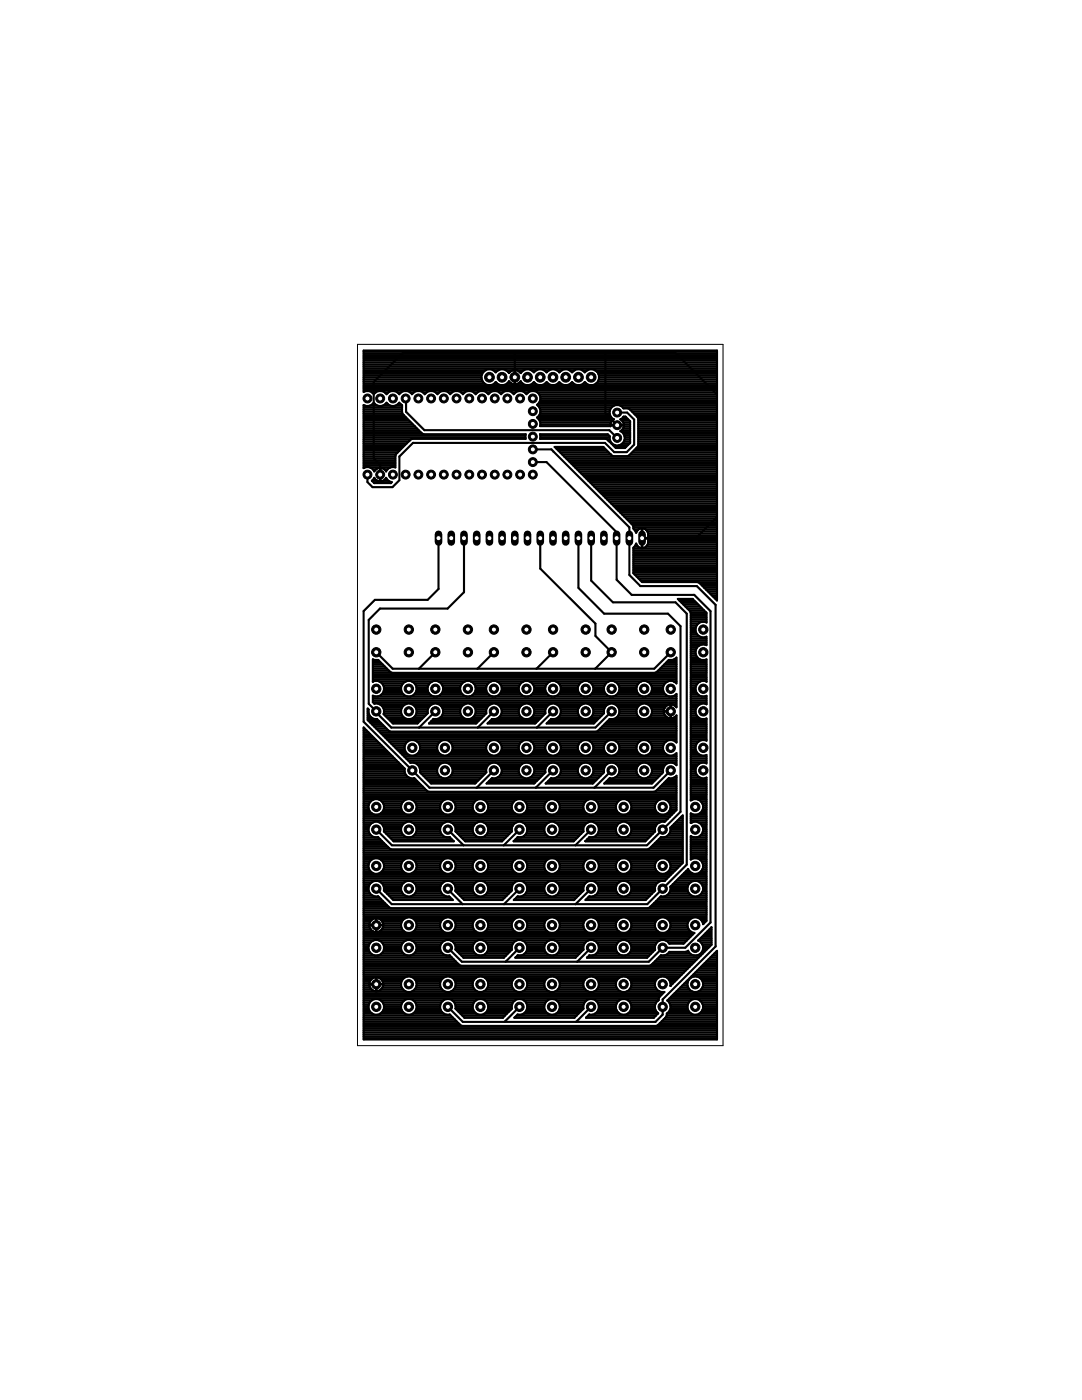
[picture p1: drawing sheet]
<svg xmlns="http://www.w3.org/2000/svg" width="216mm" height="279mm" viewBox="0 0 216 279" stroke-linecap="round" stroke-linejoin="round" font-family="sans-serif">
<g fill="none" stroke="#000" stroke-width=".42">
<path d="M72.6 76.9h70.5M72.6 78h70.5M72.6 77.6h70.5M72.6 77.2h70.5M72.6 76.5h24M72.6 76.1h23.7M72.6 75.7h23.5M72.6 75.4h23.5M72.6 75h23.5M72.6 74.6h23.6M72.6 74.2h23.9M72.6 73.9h24.4"/>
<path d="M72.6 73.5h70.5M72.6 73.1h70.5M72.6 72.7h70.5M72.6 72.4h70.5M72.6 72h70.5M72.6 71.6h70.5M72.6 71.2h70.5M72.6 70.9h70.5M72.6 70.5h70.5M72.6 70.1h70.5M74.3 78.4h.6M76.8 78.4h.6"/>
<path d="M79.4 78.4h.6M80.9 79.5l.1-.1v2.8l3.7 3.7h36.9l1.5 1.5M81.9 78.4h.6M84.4 78.4h.7M87 78.4h.6M89.5 78.4h.6M92.1 78.4h.6M94.6 78.4h.6M96.1 75a1.59 1.59 0 0 1 1.2-1.3 1.59 1.59 0 0 1 1.6 .6 1.58 1.58 0 0 1 2.7 .2l.4-.4 .7-.2v1.3h.1v-1.3l.7 .2 .4 .4a1.56 1.56 0 0 1 2.6-.2 1.57 1.57 0 0 1 2.6 0 1.57 1.57 0 0 1 2.5 0 1.57 1.57 0 0 1 2.6 0 1.57 1.57 0 0 1 2.5 0 1.59 1.59 0 0 1 1.6-.6 1.59 1.59 0 0 1 1.2 1.3M96.1 75a1.62 1.62 0 0 0 1.2 1.9M97.1 78.4h.7M98 76.9l.6-.3 .3-.4 .4 .4 .6 .3"/>
<path d="M98.3 73.9h1.2M98.7 76.5h.5M98.8 74.2h.2M99.7 78.4h.6M100.9 73.9h1.7M101.2 76.5h.8M101.4 74.2h.4M101.6 76.1h.1M102 76.5l-.4-.4-.5 .5-.6 .3M102 76.5l.7 .2v-1.4h.1v1.4l.7-.2M102.2 78.4h.6M102.7 76.5h.1"/>
<path d="M102.7 76.1h.1M102.7 75.7h.1M102.7 75.4h.1M102.7 75h.1M102.7 74.6h.1M102.7 74.2h.1M102.7 73.9h.1M102.7 70.2v5.1M102.9 73.9h1.7M103.5 76.5l.4-.4 .5 .5 .5 .3M103.5 76.5h.7M103.7 74.2h.4"/>
<path d="M103.9 76.1h.1M104.7 78.4h.7M105.6 76.9l.6-.3 .3-.4 .4 .4 .6 .3M106 73.9h1.1M106.3 76.5h.5M106.4 74.2h.2M107.3 78.4h35.8M107.6 78.7h35.5l-8.5-8.5h-54l-6 6v15.3l1.3 1.3v1.9M107.8 79.1h35.3M107.8 79.9h35.3M107.8 79.5h35.3M108.1 76.9l.6-.3 .4-.4 .4 .4 .5 .3"/>
<path d="M108.5 73.9h1.1M108.8 76.5h.5M109 74.2h.2M110.7 76.9l.5-.3 .4-.4 .4 .4 .6 .3M111 73.9h1.2M111.4 76.5h.5M111.5 74.2h.2M113.2 76.9l.6-.3 .4-.4 .3 .4 .6 .3M113.6 73.9h1.1M113.9 76.5h.5M114.1 74.2h.1M115.7 76.9l.6-.3 .4-.4 .4 .4 .5 .3"/>
<path d="M116.1 73.9h1.2M116.4 76.5h.5M116.6 74.2h.2M118.7 73.9h24.4M119 76.5h24.1M119.1 74.2h24M119.3 76.1h23.8M119.4 74.6h23.7M119.5 75.7h23.6M119.5 75a1.59 1.59 0 0 1-1.2 1.9M119.5 75.4h23.6M119.5 75h23.6"/>
<path d="M120.8 70.2v12.3l2.3 2.4M72.6 89.2h7.8M72.6 93.3h.1M72.6 93h6.3M72.6 92.6h6.3M72.6 92.2h6.3M72.6 91.8h6.3M72.6 91.5h6.3M72.6 91.1h6.3M72.6 90.7h6.4M72.6 90.3h6.7M72.6 90h7.1"/>
<path d="M72.6 89.6h7.5M72.6 88.8h8.2M72.6 88.5h8.6M72.6 88.1h9M72.6 87.7h9.3M72.6 87.4h32.2M72.6 87h32.2M72.6 86.6h11.8M72.6 86.2h11.3M72.6 85.9h10.9M72.6 85.5h10.6M72.6 85.1h10.2"/>
<path d="M72.6 84.7h9.8M72.6 84.3h9.4M72.6 84h9.1M72.6 83.6h8.7M72.6 83.2h8.3M72.6 82.8h8M72.6 82.5h7.7M72.6 82.1h7.6M72.6 81.7h7.6M72.6 81.4h7.6M72.6 81h.3M73.7 81h1.8"/>
<path d="M73.9 93.3h3.9M74.2 96h1.1M74.4 80.6h.4M74.4 93.7h.6M74.6 96.3h3.5M74.6 95.6h.2M74.7 95.4l.5 .5 .6 .2v-1.3h.1v1.3a1.24 1.24 0 0 0 1.1-.7 1.39 1.39 0 0 0 1.2 .8l-.2 .2h-3.3l-.5-.5zM75 93.7l.8-.3v1.3h.1v-1.3l.9 .3M75.8 96h.1M75.8 95.6h.1M75.8 95.2h.1M75.8 94.8h.1"/>
<path d="M75.8 94.5h.1M75.8 94.1h.1M75.8 93.7h.1M76.3 81h1.7M76.4 96h1.1M76.8 93.7h.5M76.9 95.6h.3M76.9 80.6h.5M78.8 81h1.4M79.4 80.6h.5M80.6 82.9l3.6 3.7 .3 .1h20.4v.9h-22.6l-.3 .1M80.6 82.9l-.4-.5v-1.5l-.5-.5a1.52 1.52 0 0 1-2.6 0 1.52 1.52 0 0 1-2.5 0 1.5 1.5 0 0 1-2 .4v12.6a1.43 1.43 0 0 1 2.1 .7l.3-.4"/>
<path d="M81.7 87.9h.1M82 87.7l-3 2.9-.1 .3v2.4a1.4 1.4 0 0 0-1.9 .8l-.2-.4M106.3 92.2h2.8l13.9 14v9.5l3 3h12.5l3.3 3.3v62.1l-5.1 5h-4.5l-2.7 2.8h-37.3l-2.8-2.8M106.3 89.7h3.7l15.6 15.5v9.5l2.2 2.3h11.2l3.8 3.7v68.2l-10.6 10.6v3l-1.4 1.4h-38.4l-3-3M107.3 83.2h14.6M107.4 81h15.1M107.4 80.6h35.7M107.4 83.6h14.9M107.6 82.8h14.2M107.7 81.4h14.3M107.7 80.2h35.4M107.7 84h14.4"/>
<path d="M107.8 82.5h13.8M107.8 81.7h14M107.8 87.4h13.8M107.8 87h13.8M107.8 84.7h14M107.8 84.3h14.1M107.8 82.1h13.8M111.1 89.6h9.7M111.4 90h9.7M111.8 90.3h9.7M112.2 90.7h9.7M112.6 91.1h30.5"/>
<path d="M112.9 91.5h30.2M113.3 91.8h29.8M113.7 92.2h29.4M114.1 92.6h29M114.4 93h28.7M114.8 93.3h28.3M115.2 93.7h27.9M115.6 94.1h27.5M115.9 94.5h27.2M116.3 94.8h26.8M116.7 95.2h26.4M117.1 95.6h26"/>
<path d="M117.4 96h25.7M117.8 96.3h25.3M118.2 96.7h24.9M118.6 97.1h24.5M118.9 97.5h24.2M119.3 97.8h23.8M119.7 98.2h23.4M120.1 98.6h23M120.4 99h22.7M120.8 99.3h22.3M121.2 99.7h21.9M121.2 87.7h.4"/>
<path d="M121.6 88.1h.2M121.6 87.1v.6M121.7 87.1h-.1M121.8 84.8h1.3v.1h-1.3v.2l-14-.1a1.45 1.45 0 0 0-.6-1.7 1.52 1.52 0 0 0 0-2.5 1.53 1.53 0 0 0 .2-2.4 1.53 1.53 0 0 0-2.3 .3 1.55 1.55 0 0 0-2.6 0 1.52 1.52 0 0 0-2.5 0 1.55 1.55 0 0 0-2.5 0 1.55 1.55 0 0 0-2.6 0 1.55 1.55 0 0 0-2.5 0 1.55 1.55 0 0 0-2.6 0 1.55 1.55 0 0 0-2.5 0 1.55 1.55 0 0 0-2.5 0 1.55 1.55 0 0 0-2.6 0 1.55 1.55 0 0 0-2.5 0 1.55 1.55 0 0 0-2.6 0 1.55 1.55 0 0 0-2.5 0 1.52 1.52 0 0 0-2-.5v-8.2h70.5v49.8l-3.6-3.5-.3-.1h-11.1l-1.7-1.8v-5.1l.3-.4 .2-.4a1.22 1.22 0 0 0 1.2 .9v-1.9h10.7l4.3-4.3M121.9 84.3l-.1 .5M121.9 88.5h.2M122.3 83.6a1.53 1.53 0 0 1-.2-2.4 1.53 1.53 0 0 1 2.3 .3l1.2 .1 1.6 1.7 .2 .3v5.3l-.2 .3-1.7 1.7-.3 .1h-2.8l-.3-.1-1.7-1.7h-9.7l15.6 15.6 .1 .7 .3 .4 .2 .4a1.22 1.22 0 0 1 1.2-.9v2h1.2v-1l-.4-.7M122.3 83.6l.2 .1-.6 .6M122.3 88.8h.4M122.7 89.2h2.2M123.1 82.3h2l1.4 1.4v5l-1.4 1.5h-2.5l-1.9-1.8h-38.3l-2.7 2.7v4.7l-1.4 1.4h-4l-1-1v-1.5M123.6 88.8h1.7"/>
<path d="M123.8 81h19.3M124 83.6l.4-.5h.4l.9 1v4.3l-1 1h-1.8l-1.7-1.7-.3-.1h-13.1l-.1-.9h13.6l.4 .4M124 83.6l-.2 .1 .6 .6M124 83.6h1.3M124.1 85.9h1.6M124.1 86.2h1.6M124.2 84h1.4M124.2 88.5h1.4M124.3 81.4h18.8M124.4 85.5h1.3M124.4 83.2h.5M124.4 84.3l.1 .5"/>
<path d="M124.4 84.3h1.3M124.4 86.6h1.3M124.5 85.1h1.2M124.5 84.8h-1.3v.1h1.3a1.27 1.27 0 0 1-.7 1.1 1.53 1.53 0 0 1 .3 2.6 1.53 1.53 0 0 1-2.5-.9M124.5 88.1h1.2M124.5 84.7h1.2M124.6 87h1.1M124.6 87.7h1.1M124.7 87.4h1M125.7 81.7h17.4M125.7 90.7h17.4M126.1 90.3h17"/>
<path d="M126.1 82.1h17M126.4 90h16.7M126.4 82.5h16.7M126.8 82.8h16.3M126.8 89.6h16.3M127.2 89.2h15.9M127.2 83.2h15.9M127.4 88.8h15.7M127.4 88.5h15.7M127.4 88.1h15.7M127.4 87.7h15.7M127.4 87.4h15.7"/>
<path d="M127.4 87h15.7M127.4 86.6h15.7M127.4 86.2h15.7M127.4 85.9h15.7M127.4 85.5h15.7M127.4 85.1h15.7M127.4 84.7h15.7M127.4 84.3h15.7M127.4 84h15.7M127.4 83.6h15.7M87.5 107.4v10.1l-2.2 2.2h-10.5l-2.2 2.3v22l13.1 13.2h44.7l3.4-3.4M92.6 107.4v10.8l-3.3 3.3h-13.5l-2.2 2.2v16.8l1.5 1.5v.2l3 3h40.7l3.2-3.2"/>
<path d="M107.8 107.4v6.1l11 11v2.4l3.2 3.3-3.2 3.3M115.4 107.4v9.9l5.1 5.2h12.8l2.5 2.5v37l-6.7 6.7h-50.9l-3.1-3.1M118 107.4v8.5l4.3 4.3h12.5l2.2 2.3v50.1l-7.8 7.8h-51l-3.1-3M121.6 100.1h21.5M121.9 100.5h21.2M122.3 100.8h20.8M122.7 101.2h20.4M123 101.6h20.1M123.4 102h19.7M123.8 102.3h19.3M124.2 102.7h18.9M124.5 103.1h18.6"/>
<path d="M124.9 103.4h18.2M125.3 103.8h17.8M125.7 104.2h17.4M126 104.6h17.1M126.3 104.9h16.8M126.4 114.3h16.7M126.4 113.9h16.7M126.4 113.6h16.7M126.4 113.2h16.7M126.4 112.8h16.7M126.4 112.4h16.7M126.4 112.1h16.7"/>
<path d="M126.4 111.7h16.7M126.4 111.3h16.7M126.4 110.9h16.7M126.4 110.6h16.7M126.4 110.2h16.7M126.4 109.8h16.7M126.4 109.4h16.7M126.4 105.3h16.7M126.6 105.7h.7M126.6 109.1h.7M126.7 114.7h16.4M126.8 106.1h.2"/>
<path d="M126.8 108.7h.2M127 115.1h16.1M127.4 115.4h15.7M127.8 115.8h15.3M128.1 109.1h.1M128.1 108.7h.1M128.1 108.3h.1M128.1 107.9h.1M128.1 107.6h.1M128.1 107.2h.1M128.1 106.8h.1M128.1 106.4h.1"/>
<path d="M128.1 106.1h.1M128.1 105.7h.1M128.1 107.4l.1 .1M128.9 105.7h14.2M128.9 105.7l-.7-.3v4a1.23 1.23 0 0 0 1.1-1.1v-.8M128.9 109.1h14.2M129.2 106.1h13.9M129.2 108.7h13.9M129.3 106.4h13.8M129.3 108.3h13.8M129.3 107.9h13.8M129.3 107.6h13.8"/>
<path d="M129.3 107.2h13.8M129.3 106.8h13.8M135.3 119.5h2.9M135.7 119.9h2.9M139.3 116.2h3.8M139.8 116.6h3.3M140.1 116.9h3M140.5 117.3h2.6M140.9 117.7h2.2M141.3 118h1.8M141.6 118.4h1.5M142 118.8h1.1"/>
<path d="M142.4 119.2h.7M142.8 119.5h.3M74.4 136.1a1.55 1.55 0 0 1 2.3 1.3 1.55 1.55 0 0 1-2.3 1.4v1.3M74.4 139.8h60.6M74.4 139.4h60.6M74.4 139h60.6M74.4 136h.1M74.4 135.7h60.6M74.4 135.3h60.6M74.4 134.9h60.6M74.4 134.5h60.6M74.4 134.2h3.5"/>
<path d="M74.4 133.8h3.1M74.4 133.4h2.8M74.4 133h2.4M74.4 132.7h2M74.4 132.3h1.7M74.4 131.9h1.3M75.1 130.2l3.3 3.3h52.2l3.2-3.3M75.7 136h5.2M76.1 138.6h4.5M76.2 136.4h4.2M76.4 138.3h3.8M76.5 136.8h3.7"/>
<path d="M76.6 137.9h3.5M76.6 137.5h3.4M76.6 137.2h3.4M77.9 134.2l-2.4-2.5h-.7l-.4-.1v4.5M77.9 134.2l.3 .1h52.5l.3-.1M82.2 136h4M82.6 138.6h3.3M82.7 136.4h3M82.9 138.3h2.6M83 136.8h2.5M83.1 137.9h2.3M83.1 137.5h2.2"/>
<path d="M83.1 137.2h2.2M86.9 130.2l-3.3 3.3M87.5 136h5.2M87.9 138.6h4.5M88 136.4h4.2M88.2 138.3h3.8M88.3 136.8h3.7M88.3 137.9h3.6M88.4 137.5h3.4M88.4 137.2h3.4M94 136h3.9M94.4 138.6h3.2"/>
<path d="M94.5 136.4h2.9M94.7 138.3h2.5M94.8 136.8h2.4M94.8 137.9h2.3M94.9 137.5h2.1M94.9 137.2h2.1M98.6 130.2l-3.3 3.3M99.2 136h5.2M99.5 138.6h4.6M99.7 136.4h4.2M99.9 138.3h3.8M100 136.8h3.7"/>
<path d="M100.1 137.9h3.5M100.1 137.5h3.4M100.1 137.2h3.4M105.7 136h4M106 138.6h3.4M106.2 136.4h3M106.4 138.3h2.6M106.5 136.8h2.4M106.6 137.9h2.3M106.6 137.5h2.2M106.6 137.2h2.2M110.4 130.2l-3.3 3.3"/>
<path d="M111 136h5.2M111.3 138.6h4.6M111.5 136.4h4.2M111.7 138.3h3.8M111.8 136.8h3.6M111.8 137.9h3.6M111.9 137.5h3.4M111.9 137.2h3.4M117.5 136h3.9M117.8 138.6h3.3M118 136.4h2.9M118.2 138.3h2.5"/>
<path d="M118.3 136.8h2.3M118.3 137.9h2.3M118.4 137.5h2.1M118.4 137.2h2.1M122.7 136h5.2M123 138.6h4.6M123.2 136.4h4.2M123.4 138.3h3.8M123.4 136.8h3.7M123.5 137.9h3.6M123.6 137.5h3.4M123.6 137.2h3.4"/>
<path d="M129.2 136h4M129.5 138.6h3.3M129.7 136.4h3M129.9 138.3h2.6M129.9 136.8h2.5M130 137.9h2.4M130.1 137.5h2.2M130.1 137.2h2.2M131 134.2h4M131 134.2l2.5-2.5a1.49 1.49 0 0 0 1.5-.5v5.2a1.56 1.56 0 0 0-2.3-.1 1.56 1.56 0 0 0 0 2.3 1.56 1.56 0 0 0 2.3-.1v2.7l-.3-.3M131.4 133.8h3.6M131.7 133.4h3.3"/>
<path d="M132.1 133h2.9M132.5 132.7h2.5M132.9 132.3h2.1M133.2 131.9h1.8M134.5 136h.5M134.6 131.5h.4M134.8 138.6h.2M136 120.3h3M136.4 120.7h2.9M136.8 121.1h2.9M137.1 121.4h3M137.5 121.8h3"/>
<path d="M137.8 122.2h3M137.8 139.8h3.2M137.8 139.4h3.2M137.8 139h3.2M137.8 138.6h1.5M137.8 138.3h1.2M137.8 137.9h1.1M137.8 137.5h1M137.8 137.2h1M137.8 136.8h1.1M137.8 136.4h1.4M137.8 136h1.9"/>
<path d="M137.8 135.7h3.2M137.8 135.3h3.2M137.8 134.9h3.2M137.8 134.5h3.2M137.8 134.2h3.2M137.8 133.8h3.2M137.8 133.4h3.2M137.8 133h3.2M137.8 132.7h3.2M137.8 132.3h3.2M137.8 131.9h3.2M137.8 131.5h1.8"/>
<path d="M137.8 131.2h1.3M137.8 130.8h1.1M137.8 130.4h1M137.8 130h1M137.8 129.7h1.1M137.8 129.3h1.2M137.8 128.9h1.6M137.8 128.5h3.2M137.8 128.2h3.2M137.8 127.8h3.2M137.8 127.4h3.2M137.8 127h1.8"/>
<path d="M137.8 126.7h1.4M137.8 126.3h1.1M137.8 125.9h1M137.8 125.5h1M137.8 125.2h1.1M137.8 124.8h1.2M137.8 124.4h1.6M137.8 124h3.2M137.8 123.7h3.2M137.8 123.3h3.2M137.8 122.9h3.2M137.8 122.6h3.2"/>
<path d="M139 129.3a1.57 1.57 0 0 0 .1 1.9 1.57 1.57 0 0 0 1.9 .4v4.4M139 129.3a1.54 1.54 0 0 1 2-.5v-1.7a1.55 1.55 0 0 1-2.2-1.4 1.55 1.55 0 0 1 2.2-1.5v-1.9l-2.8-2.8h-2.9l2.4 2.5 .1 .3v37.4a1.58 1.58 0 0 1 2.5 1M141 136a1.55 1.55 0 0 0-2.2 1.4 1.55 1.55 0 0 0 2.2 1.5v1.6M141 136v.1M72.6 160h1.3M72.6 159.6h1.8M72.6 159.3h62.4M72.6 158.9h62.4M72.6 158.5h62.4M72.6 158.1h62.4M72.6 157.8h12.5M72.6 157.4h12.1"/>
<path d="M72.6 157h11.8M72.6 156.6h11.4M72.6 156.3h11M72.6 155.9h10.6M72.6 155.5h10.3M72.6 155.1h8.9M72.6 154.7h8.5M72.6 154.4h8.3M72.6 154h8.1M72.6 153.6h8.1M72.6 153.3h8M72.6 152.9h7.6"/>
<path d="M72.6 152.5h7.3M72.6 152.1h6.9M72.6 151.8h6.5M72.6 151.4h6.1M72.6 151h5.8M72.6 150.6h5.4M72.6 150.3h5M72.6 149.9h4.7M72.6 149.5h4.3M72.6 149.1h3.9M72.6 148.8h3.5M72.6 148.4h3.2"/>
<path d="M72.6 148h2.8M72.6 147.6h2.4M72.6 147.3h2M72.6 146.9h1.7M72.6 146.5h1.3M72.6 146.1h.9M72.6 145.8h.5M72.6 145.4h.1M73.4 142h.1M73.4 143.5h1.8l2.4 2.4 .3 .1h41.1l.3-.1 2.4-2.4M73.4 143.2h.7M73.4 142.8h.3"/>
<path d="M73.4 142.4h.2M73.4 141.6h.1M73.5 141.7l-.1-.3v2.3l8.5 8.5a1.56 1.56 0 0 1 1.7 .7M73.5 141.7a1.55 1.55 0 0 0 1.3 1.8M73.6 143.9h2M73.9 144.3h2.1M74.3 144.7h2.1M74.4 140.1l.3 .3a1.56 1.56 0 0 1 1.9 1.3M74.4 140.1h60.6M74.7 145h2.1M75.1 145.4h2M75.4 145.8h2.1"/>
<path d="M75.6 140.5h5.4M75.7 159.6h5.2M75.8 146.1h59.2M76.2 146.5h58.8M76.2 140.9h4.3M76.2 160h4.2M76.5 141.3h3.7M76.6 146.9h58.4M76.6 142.4h3.5M76.6 142h3.4M76.6 141.7l-.1 .8 1.9 1.9h4.9l2-2.1v-.6M76.6 141.6h3.4"/>
<path d="M76.8 142.8h3.4M76.9 147.3h58.1M77.2 143.2h3.4M77.3 147.6h57.7M77.5 143.5h6.7M77.7 148h3.6M77.9 143.9h5.9M78 148.4h2.9M78.3 144.3h5.1M78.4 148.8h2.4M78.8 149.1h1.9M79.2 149.5h1.5"/>
<path d="M79.5 149.9h1.4M79.9 150.3h1.2M80 141.7a1.57 1.57 0 0 1 1.6-1.3 1.57 1.57 0 0 1 1.5 1.3M80 141.7a1.55 1.55 0 0 0 1.3 1.8M80.3 150.6h1.3M80.7 151h54.3M81 151.4h54M81.4 151.8h53.6M81.8 152.1h53.2M82.1 140.5h4.2M82.2 159.6h6.5M82.6 143.2h1.9"/>
<path d="M82.7 140.9h3M82.7 160h5.5M82.9 142.8h2M83 150.6h5.1M83 141.3h2.5M83.1 142.4h2.2M83.1 142h2.2M83.1 141.7a1.55 1.55 0 0 1-1.2 1.8M83.1 141.6h2.2M83.2 152.5h4.6M83.2 148h4.6M83.4 150.3h4.2"/>
<path d="M83.6 152.9l.2 .6v.6l2.2 2.3h8.8l2.2-2.3a1.56 1.56 0 0 1 .9-1.8 1.56 1.56 0 0 1 2 .6M83.6 152.9h3.9M83.6 148.4h3.8M83.7 149.9h3.7M83.7 153.3h3.6M83.8 148.8h3.5M83.8 154h3.4M83.8 153.6h3.4M83.8 149.5h3.4M83.8 149.1h3.4M84 154.4h3.4M84.4 154.7h3.2"/>
<path d="M84.8 155.1h3.2M85.2 155.5h10.5M85.3 141.7a1.57 1.57 0 0 1 1.6-1.3 1.57 1.57 0 0 1 1.5 1.3M85.5 155.9h9.8M85.7 144.3h9.4M85.9 156.3h9M86.1 143.9h9.4M86.5 143.5h9.4M86.9 142l-3.3 3.2M87.4 140.5h5.4M87.5 152.9a1.57 1.57 0 0 1 2.6 0M87.5 152.9a1.58 1.58 0 0 0 1.3 2.5 1.58 1.58 0 0 0 1.3-2.5"/>
<path d="M87.9 143.2h4.5M88 140.9h4.2M88.2 142.8h3.8M88.3 141.3h3.7M88.4 142.4h3.5M88.4 142h3.4M88.4 141.7a1.55 1.55 0 0 1-1.2 1.8M88.4 141.6h3.4M89.5 150.6h8.4M89.5 155.1h6.6M89.7 152.5h7.9M89.7 148h7.9"/>
<path d="M89.9 150.3h7.5M90 154.7h6.4M90 159.6h5.2M90.1 152.9h7.2M90.1 148.4h7.1M90.2 149.9h7M90.2 154.4h6.6M90.2 153.3h6.9M90.3 148.8h6.8M90.3 154h6.7M90.3 153.6h6.7M90.3 149.5h6.7"/>
<path d="M90.3 149.1h6.7M90.5 160h4.2M91.8 141.7a1.57 1.57 0 0 1 1.6-1.3 1.57 1.57 0 0 1 1.5 1.3M91.8 141.7a1.55 1.55 0 0 0 1.3 1.8M93.9 140.5h4.1M94.4 143.2h1.8M94.5 140.9h2.9M94.7 142.8h1.9M94.8 141.3h2.4M94.9 142.4h2.1M94.9 142h2.1M94.9 141.7a1.55 1.55 0 0 1-1.2 1.8"/>
<path d="M94.9 141.6h2.1M96.5 159.6h6.5M97 141.7v.6l-2 2.1h-9.4l1-.9M97 141.7a1.59 1.59 0 0 1 1.6-1.3 1.59 1.59 0 0 1 1.5 1.3M97 160h5.5M97.2 156.3h9.5M97.4 144.3h9.5M97.6 155.9h9.5M97.8 143.9h9.5M98 155.5h9.5M98.1 143.5h9.6M98.6 142l-3.3 3.2"/>
<path d="M98.6 153.8l-3.5 3.4M99.1 140.5h5.4M99.3 150.6h5.1M99.3 155.1h5M99.5 152.5h4.6M99.5 148h4.6M99.6 143.2h4.5M99.7 140.9h4.2M99.7 150.3h4.2M99.8 154.7h4.1M99.9 152.9a1.56 1.56 0 0 1 0 1.8 1.56 1.56 0 0 1-1.7 .6l-1.1 1.1h9.5l2.2-2.3v-.6l.3-.6M99.9 152.9h3.9"/>
<path d="M99.9 148.4h3.8M99.9 142.8h3.8M99.9 141.3h3.8M100 149.9h3.7M100 154.4h3.6M100 153.3h3.6M100 148.8h3.6M100.1 142.4h3.5M100.1 141.6h3.4M100.1 142h3.4M100.1 141.7a1.59 1.59 0 0 1-1.2 1.8M100.1 154h3.4"/>
<path d="M100.1 153.6h3.4M100.1 149.5h3.4M100.1 149.1h3.4M103.5 141.7a1.59 1.59 0 0 1 1.6-1.3 1.59 1.59 0 0 1 1.5 1.3M103.5 141.7a1.55 1.55 0 0 0 1.3 1.8M103.7 152.9a1.57 1.57 0 0 1 2.7 0M103.7 152.9a1.58 1.58 0 0 0 1.4 2.4 1.58 1.58 0 0 0 1.3-2.4M104.3 159.6h5.2M104.8 160h4.2M105.6 140.5h4.2M105.7 150.6h4M105.8 155.1h2"/>
<path d="M106 152.5h3.4M106 148h3.4M106.1 143.2h1.9M106.2 140.9h3M106.2 150.3h3M106.3 154.7h1.9M106.4 152.9h2.7M106.4 148.4h2.6M106.4 142.8h2M106.4 141.3h2.6M106.5 149.9h2.4M106.5 154.4h2.1"/>
<path d="M106.5 153.3h2.4M106.5 148.8h2.4M106.6 142.4h2.2M106.6 141.6h2.2M106.6 142h2.2M106.6 141.7a1.59 1.59 0 0 1-1.2 1.8M106.6 154h2.2M106.6 153.6h2.2M106.6 149.5h2.2M106.6 149.1h2.2M108.8 141.7v.6l-2 2.1h-9.5l1-.9M108.8 141.7a1.59 1.59 0 0 1 1.6-1.3 1.59 1.59 0 0 1 1.5 1.3"/>
<path d="M109 156.3h9.4M109.1 152.9a1.57 1.57 0 0 1 2.7 .3 1.57 1.57 0 0 1-1.8 2.1l-1.1 1.1h9.4l2.2-2.3v-.6l.2-.6M109.2 144.3h9.4M109.4 155.9h9.4M109.6 143.9h9.4M109.8 155.5h9.3M109.9 143.5h9.4M110.4 142l-3.3 3.2M110.4 153.8l-3.5 3.4M110.8 159.6h6.5M110.9 140.5h5.4M111 150.6h5.2"/>
<path d="M111.1 155.1h5M111.3 152.5h4.6M111.3 160h5.5M111.3 148h4.6M111.4 143.2h4.4M111.5 140.9h4.2M111.5 150.3h4.2M111.5 154.7h4.2M111.7 152.9h3.8M111.7 148.4h3.8M111.7 142.8h3.8M111.7 141.3h3.8"/>
<path d="M111.8 149.9h3.6M111.8 154.4h3.6M111.8 153.3h3.6M111.8 148.8h3.6M111.8 142.4h3.6M111.9 141.6h3.4M111.9 142h3.4M111.9 141.7a1.55 1.55 0 0 1-1.2 1.8M111.9 154h3.4M111.9 153.6h3.4M111.9 149.5h3.4M111.9 149.1h3.4"/>
<path d="M115.5 152.9a1.57 1.57 0 0 1 2.7 0M115.5 152.9a1.58 1.58 0 0 0 1.4 2.5 1.58 1.58 0 0 0 1.3-2.5M116.5 143.5a1.58 1.58 0 0 1-1-2.4 1.58 1.58 0 0 1 2.7 0 1.58 1.58 0 0 1-1 2.4M117.4 140.5h4.1M117.5 150.6h3.9M117.6 155.1h1.9M117.8 152.5h3.3M117.8 148h3.3M117.9 143.2h1.8M118 140.9h2.9M118 150.3h2.9M118 154.7h1.9"/>
<path d="M118.2 152.9h2.5M118.2 148.4h2.5M118.2 142.8h1.9M118.2 141.3h2.4M118.3 149.9h2.3M118.3 154.4h2M118.3 153.3h2.3M118.3 148.8h2.3M118.3 142.4h2.2M118.4 141.6h2.1M118.4 142h2.1M118.4 154h2.1"/>
<path d="M118.4 153.6h2.1M118.4 149.5h2.1M118.4 149.1h2.1M118.6 159.6h5.2M119.1 160h4.2M119.4 145.8h15.6M119.8 145.4h15.2M120.1 145h14.9M120.5 141.7a1.57 1.57 0 0 1 1.5-1.3 1.57 1.57 0 0 1 1.6 1.3M120.5 141.7v.6l-2 2.1h-9.4l.9-.9M120.5 144.7h14.5M120.7 156.3h9.5"/>
<path d="M120.7 152.9a1.57 1.57 0 0 1 2.7 0M120.9 144.3h14.1M121.1 155.9h9.5M121.3 143.9h13.7M121.5 155.5h9.4M121.6 143.5h13.4M122 153.8l-3.4 3.4M122.6 140.5h5.4M122.7 150.6h5.2M122.8 155.1h5M123 152.5h4.6M123 148h4.6"/>
<path d="M123.1 143.2h4.4M123.2 140.9h4.2M123.2 150.3h4.2M123.2 154.7h4.1M123.4 152.9a1.56 1.56 0 0 1-.1 1.8 1.56 1.56 0 0 1-1.6 .6l-1.1 1.1h9.5l2.2-2.3v-.6l.2-.6M123.4 152.9h3.8M123.4 148.4h3.8M123.4 142.8h3.8M123.4 149.9h3.7M123.4 141.3h3.7M123.5 154.4h3.6M123.5 153.3h3.6"/>
<path d="M123.5 148.8h3.6M123.5 142.4h3.5M123.6 142h3.4M123.6 141.7a1.55 1.55 0 0 1-1.3 1.8M123.6 154h3.4M123.6 153.6h3.4M123.6 149.5h3.4M123.6 149.1h3.4M123.6 141.6h3.4M125.1 159.6h6.5M125.6 160h5.5M127 141.7a1.57 1.57 0 0 1 1.5-1.3 1.57 1.57 0 0 1 1.6 1.3"/>
<path d="M127 141.7a1.55 1.55 0 0 0 1.2 1.8M127.2 152.9a1.57 1.57 0 0 1 2.7 0M127.2 152.9a1.58 1.58 0 0 0 1.3 2.5 1.58 1.58 0 0 0 1.4-2.5M129.1 140.5h5.9M129.2 150.6h4M129.3 155.1h2M129.5 152.5h3.4M129.5 148h3.4M129.6 143.2h3.5M129.7 140.9h3.2M129.7 150.3h3M129.7 154.7h2"/>
<path d="M129.9 152.9h2.6M129.9 148.4h2.6M129.9 142.8h2.8M129.9 141.3h2.7M129.9 149.9h2.5M130 154.4h2.1M130 153.3h2.4M130 148.8h2.4M130 142.4h2.5M130.1 142h3.8v1.4l.7-.2M130.1 141.7a1.55 1.55 0 0 1-1.3 1.8M130.1 154h2.2"/>
<path d="M130.1 153.6h2.2M130.1 149.5h2.2M130.1 149.1h2.2M130.1 141.6h2.4M131 157.8h4M131.4 157.4h3.6M131.7 157h3.3M132.1 156.6h2.9M132.4 142l.3 .7 .4 .5M132.5 156.3h2.5M132.9 159.6h2.1M132.9 155.9h2.1"/>
<path d="M132.9 140.9l.9-.3v2.8l-.7-.2M132.9 140.9l-.4 .7M133.2 155.5h1.8M133.4 160h1.6M133.8 143.2h.1M133.8 142.8h.1M133.8 142.4h.1M133.8 141.6h.1M133.8 141.3h.1M133.8 140.9h.1M134.5 150.6h.5M134.6 143.2l.4-.4v5.4a1.57 1.57 0 0 0-2.3-.1 1.57 1.57 0 0 0 0 2.3 1.57 1.57 0 0 0 2.3-.1v2.4a1.52 1.52 0 0 0-2.5 .2"/>
<path d="M134.6 155.1h.4M134.6 143.2h.4M134.7 140.9l-.8-.3v1.3h-1.5l.1-.3M134.7 140.9h.3M134.8 152.5h.2M134.8 148h.2M137.8 142h1M137.8 143.5h3.2M137.8 159.6h.3M137.8 159.3h3.2M137.8 158.9h3.2M137.8 158.5h3.2"/>
<path d="M137.8 158.1h3.2M137.8 157.8h3.2M137.8 157.4h3.2M137.8 157h3.2M137.8 156.6h3.2M137.8 156.3h3.2M137.8 155.9h3.2M137.8 155.5h3.2M137.8 155.1h1.8M137.8 154.7h1.3M137.8 154.4h1.1M137.8 154h1"/>
<path d="M137.8 153.6h1M137.8 153.3h1.1M137.8 152.9h1.2M137.8 152.5h1.6M137.8 152.1h3.2M137.8 151.8h3.2M137.8 151.4h3.2M137.8 151h3.2M137.8 150.6h1.9M137.8 150.3h1.4M137.8 149.9h1.1M137.8 149.5h1"/>
<path d="M137.8 149.1h1M137.8 148.8h1.1M137.8 148.4h1.2M137.8 148h1.6M137.8 147.6h3.2M137.8 147.3h3.2M137.8 146.9h3.2M137.8 146.5h3.2M137.8 146.1h3.2M137.8 145.8h3.2M137.8 145.4h3.2M137.8 145h3.2"/>
<path d="M137.8 144.7h3.2M137.8 144.3h3.2M137.8 143.9h3.2M137.8 143.2h1.5M137.8 142.8h1.2M137.8 142.4h1M137.8 141.6h1M137.8 141.3h1.1M137.8 140.9h1.4M137.8 140.5h2M137.8 140.1h3.2M138.8 141.7a1.55 1.55 0 0 0 1.2 1.8"/>
<path d="M139 152.9a1.56 1.56 0 0 0 .1 1.9 1.56 1.56 0 0 0 1.9 .4v28.6l-.7 .6v-.1M139.4 159.6h1.6M139.9 160h1.1M140.7 143.5l.3-.1v4.4a1.56 1.56 0 0 0-2.2 1.4 1.56 1.56 0 0 0 2.2 1.5v1.7a1.48 1.48 0 0 0-2 .5M140.9 140.5h.1M141 140.5a1.53 1.53 0 0 0-2.2 1.2M72.6 167.1h2.9M72.6 179.9h3.8M72.6 179.5h3.5M72.6 179.1h3.1M72.6 178.7h1.7M72.6 178.4h1.3"/>
<path d="M72.6 178h1.1M72.6 177.6h.9M72.6 177.2h.9M72.6 176.8h1M72.6 176.5h1.2M72.6 176.1h1.5M72.6 175.7h60.1M72.6 175.3h60.5M72.6 175h60.9M72.6 174.6h61.2M72.6 174.2h1.8M72.6 173.9h1.3"/>
<path d="M72.6 173.5h1.1M72.6 173.1h.9M72.6 172.7h.9M72.6 172.4h1M72.6 172h1.1M72.6 171.6h1.5M72.6 171.2h63.6M72.6 170.9h63.6M72.6 170.5h63.6M72.6 170.1h63.6M72.6 169.7h63.6M72.6 169.4h5.1"/>
<path d="M72.6 169h4.8M72.6 168.6h4.4M72.6 168.2h4M72.6 167.9h3.6M72.6 167.5h3.3M72.6 166.7h1.5M72.6 166.4h1.1M72.6 166h1M72.6 165.6h.9M72.6 165.2h.9M72.6 164.9h1.1M72.6 164.5h1.4"/>
<path d="M72.6 164.1h1.9M72.6 163.7h60.3M72.6 163.4h60.7M72.6 163h61M72.6 162.6h61.4M72.6 162.2h1.5M72.6 161.9h1.1M72.6 161.5h1M72.6 161.1h.9M72.6 160.7h.9M72.6 160.4h1.1M73.5 160.7a1.57 1.57 0 0 0 1.6 1.9 1.57 1.57 0 0 0 1.5-1.9"/>
<path d="M73.5 165.2a1.59 1.59 0 0 0 1.3 1.9M73.5 165.2a1.57 1.57 0 0 1 1.6-1.2 1.57 1.57 0 0 1 1.5 1.2M73.5 160.7a1.57 1.57 0 0 1 1.6-1.2 1.57 1.57 0 0 1 1.5 1.2M73.8 176.5a1.6 1.6 0 0 1 2.6 0M75.5 167.1h-.1M75.5 167.1l2.2 2.3 .4 .1h51.2l.3-.1 2.3-2.3M75.6 164.1h5.4M75.8 174.2h5.1M76 176.1h4.6M76 171.6h4.6M76.1 162.2h4.5M76.2 164.5h4.3"/>
<path d="M76.2 173.9h4.2M76.4 176.5l.2 .5v.7l1.9 1.9h11.9l-.8-.7a1.58 1.58 0 0 1-1.6-.7 1.58 1.58 0 0 1 .1-1.7M76.4 176.5h3.9M76.4 172h3.8M76.4 161.9h3.8M76.5 164.9h3.7M76.5 160.4h3.7M76.5 173.5h3.7M76.5 176.8h3.6M76.6 172.4h3.5M76.6 161.5h3.5M76.6 165.2v.7l1.9 2h12.1l-.9-.8"/>
<path d="M76.6 177.6h3.4M76.6 177.2h3.4M76.6 173.1h3.4M76.6 172.7h3.4M76.6 165.6h3.4M76.6 165.2h3.4M76.6 161.1h3.4M76.6 160.7h3.4M76.7 166h3.4M76.9 178h3.3M77 166.4h3.2M77.2 178.4h3.2"/>
<path d="M77.4 166.7h3.2M77.6 178.7h3.2M77.8 167.1h12M78 179.1h11.8M78.1 167.5h12M78.3 179.5h11.9M78.5 167.9h12M80 160.7a1.57 1.57 0 0 0 1.6 1.9 1.57 1.57 0 0 0 1.5-1.9M80 165.2a1.59 1.59 0 0 0 1.3 1.9M80 165.2a1.57 1.57 0 0 1 1.6-1.2 1.57 1.57 0 0 1 1.5 1.2M80 160.7a1.57 1.57 0 0 1 1.6-1.2 1.57 1.57 0 0 1 1.5 1.2M80.3 176.5a1.58 1.58 0 0 0 1.3 2.4 1.58 1.58 0 0 0 1.3-2.4"/>
<path d="M80.3 176.5a1.6 1.6 0 0 1 2.6 0M82.1 164.1h6.7M82.3 174.2h6.4M82.3 178.7h6.3M82.5 176.1h5.9M82.5 171.6h5.9M82.5 162.2h5.9M82.6 166.7h5.7M82.7 164.5h5.5M82.7 173.9h5.5M82.8 178.4h5.4M82.9 176.5h5.2"/>
<path d="M82.9 172h5.2M82.9 166.4h5.1M82.9 161.9h5.1M83 164.9h5M83 160.4h5M83 178h4.9M83 173.5h5M83 176.8h4.9M83.1 172.4h4.8M83.1 161.5h4.8M83.1 166h4.8M83.1 165.2a1.59 1.59 0 0 1-1.2 1.9"/>
<path d="M83.1 177.6h4.7M83.1 177.2h4.7M83.1 173.1h4.7M83.1 172.7h4.7M83.1 165.6h4.7M83.1 165.2h4.7M83.1 161.1h4.7M83.1 160.7h4.7M87.8 160.7a1.57 1.57 0 0 1 1.6-1.2 1.57 1.57 0 0 1 1.5 1.2M87.8 160.7a1.57 1.57 0 0 0 1.6 1.9 1.57 1.57 0 0 0 1.5-1.9M87.8 165.2a1.58 1.58 0 0 0 1.3 1.9M87.8 165.2a1.57 1.57 0 0 1 1.6-1.2 1.57 1.57 0 0 1 1.5 1.2"/>
<path d="M88.1 176.5a1.6 1.6 0 0 1 2.6 0M89.4 165.6l3.1 3.1M89.4 177.4l2.9 3M89.9 164.1h5.4M90 174.2h5.2M90.3 176.1h4.6M90.3 171.6h4.6M90.4 162.2h4.5M90.5 164.5h4.2M90.5 173.9h4.2M90.7 176.5l.2 .5-.1 .8 1.8 1.8h7.6l1.9-1.9v-.7l.2-.5M90.7 176.5h3.9"/>
<path d="M90.7 172h3.9M90.7 161.9h3.8M90.8 164.9h3.7M90.8 160.4h3.7M90.8 173.5h3.7M90.8 176.8h3.6M90.8 172.4h3.6M90.8 161.5h3.6M90.9 165.2v.7l1.9 2h7.4l1.9-2v-.7M90.9 177.6h3.4M90.9 177.2h3.4M90.9 173.1h3.4"/>
<path d="M90.9 172.7h3.4M90.9 165.6h3.4M90.9 165.2h3.4M90.9 161.1h3.4M90.9 160.7h3.4M91 166h3.4M91 178h3.4M91.3 166.4h3.2M91.4 178.4h3.3M91.7 166.7h3.1M91.7 178.7h3.4M92.1 167.1h8.9"/>
<path d="M92.1 179.1h8.7M92.5 167.5h8.1M92.5 179.5h7.9M92.8 167.9h7.4M94.3 160.7a1.57 1.57 0 0 0 1.6 1.9 1.57 1.57 0 0 0 1.5-1.9M94.3 165.2a1.57 1.57 0 0 1 1.6-1.2 1.57 1.57 0 0 1 1.5 1.2M94.3 160.7a1.57 1.57 0 0 1 1.6-1.2 1.57 1.57 0 0 1 1.5 1.2M94.3 165.2a1.58 1.58 0 0 0 1.3 1.9M94.6 176.5a1.6 1.6 0 0 1 2.6 0M94.6 176.5a1.58 1.58 0 0 0 1.3 2.4 1.58 1.58 0 0 0 1.3-2.4M96.4 164.1h6.7M96.5 174.2h6.5"/>
<path d="M96.6 178.7h4.5M96.8 176.1h5.9M96.8 171.6h5.9M96.9 162.2h5.8M96.9 166.7h4.4M97 164.5h5.5M97 173.9h5.5M97.1 178.4h4.4M97.2 176.5h5.1M97.2 172h5.1M97.2 166.4h4.5M97.2 161.9h5.1"/>
<path d="M97.3 164.9h5M97.3 160.4h5M97.3 178h4.6M97.3 173.5h5M97.3 176.8h4.9M97.3 172.4h4.9M97.3 161.5h4.9M97.4 166h4.7M97.4 165.2a1.59 1.59 0 0 1-1.2 1.9M97.4 177.6h4.7M97.4 177.2h4.7M97.4 173.1h4.7"/>
<path d="M97.4 172.7h4.7M97.4 165.6h4.7M97.4 165.2h4.7M97.4 161.1h4.7M97.4 160.7h4.7M102.1 160.7a1.57 1.57 0 0 0 1.6 1.9 1.57 1.57 0 0 0 1.5-1.9M102.1 165.2a1.57 1.57 0 0 1 1.6-1.2 1.57 1.57 0 0 1 1.5 1.2M102.1 160.7a1.57 1.57 0 0 1 1.6-1.2 1.57 1.57 0 0 1 1.5 1.2M102.3 176.5a1.6 1.6 0 0 1 2.7 0M102.5 167.9h12M102.7 179.5h12M102.9 167.5h12"/>
<path d="M103.1 179.1h12M103.3 167.1h12M103.7 165.6l-3.2 3.1M103.7 177.4l-3.1 3M104.2 164.1h5.4M104.3 174.2h5.2M104.4 178.7h5M104.6 176.1h4.6M104.6 171.6h4.6M104.6 162.2h4.6M104.7 166.7h4.5M104.8 164.5h4.2"/>
<path d="M104.8 173.9h4.2M104.9 178.4h4.1M105 176.5a1.58 1.58 0 0 1 0 1.7 1.58 1.58 0 0 1-1.7 .7l-.8 .7h12l1.9-1.9v-.7l.2-.5M105 176.5h3.8M105 172h3.8M105 161.9h3.8M105 166.4h3.8M105.1 164.9h3.7M105.1 160.4h3.7M105.1 178h3.6M105.1 173.5h3.7M105.1 176.8h3.6"/>
<path d="M105.1 172.4h3.6M105.1 161.5h3.6M105.2 166h3.4M105.2 165.2a1.59 1.59 0 0 1-1.2 1.9M105.2 177.6h3.4M105.2 177.2h3.4M105.2 173.1h3.4M105.2 172.7h3.4M105.2 165.6h3.4M105.2 165.2h3.4M105.2 161.1h3.4M105.2 160.7h3.4"/>
<path d="M108.6 165.2a1.57 1.57 0 0 1 1.6-1.2 1.57 1.57 0 0 1 1.5 1.2M108.6 160.7a1.57 1.57 0 0 0 1.6 1.9 1.57 1.57 0 0 0 1.5-1.9M108.6 160.7a1.57 1.57 0 0 1 1.6-1.2 1.57 1.57 0 0 1 1.5 1.2M108.6 165.2a1.58 1.58 0 0 0 1.3 1.9M108.8 176.5a1.58 1.58 0 0 0 1.4 2.4 1.58 1.58 0 0 0 1.3-2.4M108.8 176.5a1.6 1.6 0 0 1 2.7 0M110.7 164.1h6.7M110.8 174.2h6.5M110.9 178.7h4.5M111.1 176.1h5.9M111.1 171.6h5.9M111.1 162.2h5.9"/>
<path d="M111.2 166.7h4.4M111.3 164.5h5.5M111.3 173.9h5.5M111.4 178.4h4.4M111.5 176.5h5.1M111.5 172h5.1M111.5 161.9h5.1M111.5 166.4h4.5M111.5 164.9h5.1M111.5 160.4h5M111.6 178h4.6M111.6 173.5h4.9"/>
<path d="M111.6 176.8h4.9M111.6 172.4h4.9M111.6 161.5h4.9M111.7 166h4.7M111.7 165.2a1.59 1.59 0 0 1-1.2 1.9M111.7 177.6h4.7M111.7 177.2h4.7M111.7 173.1h4.7M111.7 172.7h4.7M111.7 165.6h4.7M111.7 165.2h4.7M111.7 161.1h4.7"/>
<path d="M111.7 160.7h4.7M116.4 160.7a1.57 1.57 0 0 0 1.5 1.9 1.57 1.57 0 0 0 1.6-1.9M116.4 165.2v.7l-1.9 2h-12l.9-.8M116.4 165.2a1.57 1.57 0 0 1 1.5-1.2 1.57 1.57 0 0 1 1.6 1.2M116.4 160.7a1.57 1.57 0 0 1 1.5-1.2 1.57 1.57 0 0 1 1.6 1.2M116.6 176.5a1.6 1.6 0 0 1 2.7 0M116.8 167.9h12M117 179.5h12M117.2 167.5h12M117.3 179.1h12M117.5 167.1h12M117.9 165.6l-3.1 3.1"/>
<path d="M117.9 177.4l-3 3M118.5 164.1h5.4M118.6 174.2h5.2M118.7 178.7h5M118.9 176.1h4.6M118.9 171.6h4.6M118.9 162.2h4.6M119 166.7h4.4M119.1 164.5h4.2M119.1 173.9h4.2M119.1 178.4h4.2M119.3 176.5a1.58 1.58 0 0 1-.1 1.7 1.58 1.58 0 0 1-1.6 .7l-.8 .7h12l1.9-1.9v-.7l.2-.5"/>
<path d="M119.3 176.5h3.8M119.3 172h3.8M119.3 161.9h3.8M119.3 166.4h3.8M119.3 164.9h3.8M119.3 160.4h3.7M119.4 178h3.6M119.4 173.5h3.6M119.4 176.8h3.6M119.4 172.4h3.6M119.4 166h3.6M119.4 161.5h3.6"/>
<path d="M119.5 165.2a1.59 1.59 0 0 1-1.2 1.9M119.5 177.6h3.4M119.5 177.2h3.4M119.5 173.1h3.4M119.5 172.7h3.4M119.5 165.6h3.4M119.5 165.2h3.4M119.5 161.1h3.4M119.5 160.7h3.4M122.9 160.7a1.57 1.57 0 0 0 1.5 1.9 1.57 1.57 0 0 0 1.6-1.9M122.9 165.2a1.57 1.57 0 0 1 1.5-1.2 1.57 1.57 0 0 1 1.6 1.2M122.9 160.7a1.57 1.57 0 0 1 1.5-1.2 1.57 1.57 0 0 1 1.6 1.2"/>
<path d="M122.9 165.2a1.58 1.58 0 0 0 1.2 1.9M123.1 176.5a1.58 1.58 0 0 0 1.3 2.4 1.58 1.58 0 0 0 1.4-2.4M123.1 176.5a1.6 1.6 0 0 1 2.7 0M125 164.1h6.7M125.1 174.2h6.5M125.2 178.7h4.5M125.4 176.1h5.9M125.4 171.6h5.9M125.4 162.2h5.9M125.5 166.7h4.4M125.6 164.5h5.5M125.6 173.9h5.5"/>
<path d="M125.6 178.4h4.5M125.8 176.5h5.1M125.8 172h5.1M125.8 161.9h5.1M125.8 166.4h4.5M125.8 164.9h5.1M125.8 160.4h5M125.9 178h4.6M125.9 173.5h4.9M125.9 176.8h4.9M125.9 172.4h4.9M125.9 166h4.8"/>
<path d="M125.9 161.5h4.8M126 165.2a1.59 1.59 0 0 1-1.2 1.9M126 177.6h4.7M126 177.2h4.7M126 173.1h4.7M126 172.7h4.7M126 165.6h4.7M126 165.2h4.7M126 161.1h4.7M126 160.7h4.7M129.6 169.4h6.6M130 169h6.2"/>
<path d="M130.3 168.6h5.9M130.7 165.2a1.58 1.58 0 0 1 1.9-1.2l2.4-2.3v-6.9a1.39 1.39 0 0 1-1.5 .5l-2.4 2.4-.5 .3h-45l-.6-.3-2.3-2.4a1.55 1.55 0 0 1-1.9-1.9l-8.2-8.2v62.3h70.5v-17.7l-9.9 9.9 .3 .4M130.7 160.7a1.58 1.58 0 0 0 1.5 1.9 1.58 1.58 0 0 0 1.6-1.9M130.7 165.2v.7l-1.9 2h-12l.8-.8M130.7 160.7a1.59 1.59 0 0 1 1.5-1.2 1.59 1.59 0 0 1 1.6 1.2M130.7 168.2h5.5M130.9 179.9h10.1M131.1 167.9h5.1M131.3 179.5h9.7M131.5 167.5h4.7M131.6 179.1h9.4M131.8 167.1h4.4"/>
<path d="M131.9 167.1h.1M132.9 174.2h1.3M133 178.7h5M133.2 171.6h3M133.2 162.2h1.2M133.2 166.7h3M133.4 173.9h1.2M133.4 178.4h4.1M133.6 172h2.6M133.6 161.9h1.2M133.6 166.4h2.6M133.6 173.5h1.4"/>
<path d="M133.6 160.4h1.4M133.7 178h3.6M133.7 172.4h2.4M133.7 166h2.5M133.7 161.5h1.3M133.8 165.2h2.4M133.8 165.2a1.62 1.62 0 0 1-1.3 1.9M133.8 165.2l2.4-2.5v9.5l-3.6 3.6a1.59 1.59 0 0 0-1.7 .7M133.8 177.6h3.4M133.8 177.2h3.4M133.8 173.1h1.5M133.8 172.7h1.9"/>
<path d="M133.8 165.6h2.4M133.8 161.1h1.2M133.8 160.7h1.2M133.9 176.8h3.4M134.1 164.9h2.1M134.3 176.5h3.1M134.5 164.5h1.7M134.6 176.1h3.2M134.8 164.1h1.4M135 175.7h6M135.2 163.7h1M135.4 175.3h5.6"/>
<path d="M135.6 163.4h.6M135.8 175h5.2M136 163h.2M136.1 174.6h4.9M136.5 174.2h1.5M136.9 173.9h.7M137.3 173.5h.1M137.4 176.5a1.58 1.58 0 0 0 1.3 2.4 1.58 1.58 0 0 0 1.3-2.4M137.4 176.5a1.6 1.6 0 0 1 2.6 0M137.8 167.1h3.2M137.8 171.2h3.2M137.8 170.9h3.2"/>
<path d="M137.8 170.5h3.2M137.8 170.1h3.2M137.8 169.7h3.2M137.8 169.4h3.2M137.8 169h3.2M137.8 168.6h3.2M137.8 168.2h3.2M137.8 167.9h3.2M137.8 167.5h3.2M137.8 164.1h.4M137.8 163.7h3.2M137.8 163.4h3.2"/>
<path d="M137.8 163h3.2M137.8 162.6h3.2M138.4 167.1l-.6-.2v4.6a1.57 1.57 0 0 1 2.3 .5 1.57 1.57 0 0 1-.6 2.2 1.57 1.57 0 0 1-2.2-.8l-3.5 3.6a1.56 1.56 0 0 1-1.9 1.9l-2.1 2-.5 .4h-51.3l-.5-.4-2-2a1.58 1.58 0 0 1-1.7-.6 1.58 1.58 0 0 1 0-1.8M139.3 164.1h1.7M139.4 174.2h1.6M139.5 178.7h1.5M139.7 176.1h1.3M139.7 171.6h1.3M139.7 162.2h1.3M139.7 166.7h1.3M139.9 164.5h1.1M139.9 173.9h1.1"/>
<path d="M139.9 178.4h1.1M140 176.5h1M140.1 172h.9M140.1 161.9h.9M140.1 166.4h.9M140.1 164.9h.9M140.1 178h.9M140.1 173.5h.9M140.1 160.4h.9M140.2 176.8h.8M140.2 172.4h.8M140.2 166h.8"/>
<path d="M140.2 161.5h.8M140.3 165.2h.7M140.3 160.7a1.59 1.59 0 0 1-.7 1.7 1.59 1.59 0 0 1-1.8-.1v2a1.58 1.58 0 0 1 2.5 .9M140.3 165.2a1.62 1.62 0 0 1-1.3 1.9M140.3 177.6h.7M140.3 177.2h.7M140.3 173.1h.7M140.3 172.7h.7M140.3 165.6h.7M140.3 161.1h.7M140.3 160.7h.7M72.6 190.7h17.2"/>
<path d="M72.6 189.9h1.1M72.6 197.8h8.3M72.6 183.2h8.3M72.6 199.7h1.5M72.6 199.3h58.8M72.6 198.9h59M72.6 198.6h59.4M72.6 198.2h59.7M72.6 197.4h1.5M72.6 197.1h1.3M72.6 196.7h1.1M72.6 196.3h1.1"/>
<path d="M72.6 195.9h1.2M72.6 195.6h1.4M72.6 195.2h1.8M72.6 194.8h63.1M72.6 194.5h63.5M72.6 194.1h63.9M72.6 193.7h64.2M72.6 193.3h64.6M72.6 193h65M72.6 192.6h19.1M72.6 192.2h18.7M72.6 191.8h18.3"/>
<path d="M72.6 191.5h17.9M72.6 191.1h17.5M72.6 190.3h1.5M72.6 189.6h1M72.6 189.2h.9M72.6 188.8h.9M72.6 188.5h1.1M72.6 188.1h1.4M72.6 187.7h1.9M72.6 187.3h64.8M72.6 187h65.2M72.6 186.6h65.6"/>
<path d="M72.6 186.2h65.9M72.6 185.8h1.8M72.6 185.5h1.4M72.6 185.1h1.2M72.6 184.7h1.1M72.6 184.3h1.1M72.6 184h1.3M72.6 183.6h1.5M72.6 182.8h68.4M72.6 182.5h68.4M72.6 182.1h68.4M72.6 181.7h68.4"/>
<path d="M72.6 181.3h68.4M72.6 181h4.9M72.6 180.6h4.6M72.6 180.2h4.2M73.7 196.3h2.8M73.7 196.3a1.41 1.41 0 0 1 1.3-1.3v2.8M73.7 184.7h2.8M74.8 190.7a1.58 1.58 0 0 1-1-2.4 1.58 1.58 0 0 1 2.6 0 1.58 1.58 0 0 1-1 2.4M75 197.8a1.41 1.41 0 0 1-1.3-1.3h2.8a1.41 1.41 0 0 1-1.3 1.3M75 183.2a1.41 1.41 0 0 0-1.3 1.4h2.8a1.4 1.4 0 0 0-1.3-1.4M75 183.2v2.8a1.41 1.41 0 0 1-1.3-1.3M75 197.4h.1"/>
<path d="M75 197.1h.1M75 196.7h.1M75 196.3h.1M75 195.9h.1M75 195.6h.1M75 195.2h.1M75 185.8h.1M75 185.5h.1M75 185.1h.1M75 184.7h.1M75 184.3h.1M75 184h.1"/>
<path d="M75 183.6h.1M75.1 183.2v2.8a1.41 1.41 0 0 0 1.4-1.3M75.6 187.7h5.4M75.8 195.2h4.8M75.8 185.8h4.8M76 199.7h4.6M76 183.6h4.4M76 197.4h4.4M76.1 190.3h4.5M76.2 195.6h4M76.2 188.1h4.3M76.2 185.5h4"/>
<path d="M76.3 197.1h3.9M76.3 184h3.9M76.4 195.9h3.7M76.4 185.1h3.7M76.4 189.9h3.8M76.5 196.7h3.5M76.5 184.3h3.5M76.5 196.3a1.41 1.41 0 0 0-1.4-1.3v2.8M76.5 196.3h3.5M76.5 188.5h3.7M76.5 184.7h3.5M76.6 189.6h3.5"/>
<path d="M76.6 189.2h3.4M76.6 188.8h3.4M80 184.3a1.58 1.58 0 0 0 1.6 1.9 1.58 1.58 0 0 0 1.5-1.9M80 184.3a1.58 1.58 0 0 1 1.6-1.2 1.58 1.58 0 0 1 1.5 1.2M81.3 190.7a1.58 1.58 0 0 1-1-2.4 1.58 1.58 0 0 1 2.6 0 1.58 1.58 0 0 1-1 2.4M82.1 187.7h6.7M82.2 183.2h6.5M82.3 197.8h6.4M82.5 199.7h5.9M82.5 195.2h5.9M82.5 185.8h5.9M82.6 190.3h5.7"/>
<path d="M82.7 188.1h5.5M82.7 183.6h5.5M82.7 197.4h5.5M82.9 195.6h5.2M82.9 189.9h5.1M82.9 185.5h5.1M83 197.1h5M83 188.5h5M83 184h5M83.1 195.9h4.8M83.1 185.1h4.8M83.1 189.6h4.8"/>
<path d="M83.1 196.7h4.7M83.1 196.3h4.7M83.1 189.2h4.7M83.1 188.8h4.7M83.1 184.7h4.7M83.1 184.3h4.7M87.8 184.3a1.58 1.58 0 0 0 1.6 1.9 1.58 1.58 0 0 0 1.5-1.9M87.8 184.3a1.58 1.58 0 0 1 1.6-1.2 1.58 1.58 0 0 1 1.5 1.2M89.1 190.7a1.57 1.57 0 0 1-1.3-1.9 1.57 1.57 0 0 1 1.9-1.2 1.57 1.57 0 0 1 1.2 1.9l1.6 1.6h8l1.6-1.6a1.58 1.58 0 0 1 1.2-1.9 1.58 1.58 0 0 1 1.9 1.2 1.58 1.58 0 0 1-1.2 1.9M89.7 190.7l2 1.9 .3 .1h37.6l.3-.1 2-1.9M89.9 187.7h5.4M90 183.2h5.2"/>
<path d="M90 197.8h5.2M90.3 199.7h4.6M90.3 195.2h4.6M90.4 185.8h4.5M90.5 188.1h4.2M90.5 183.6h4.2M90.5 197.4h4.2M90.7 195.6h3.9M90.7 185.5h3.8M90.8 188.5h3.7M90.8 184h3.7M90.8 197.1h3.7"/>
<path d="M90.8 195.9h3.6M90.8 185.1h3.6M90.9 196.7h3.4M90.9 196.3h3.4M90.9 189.2h3.4M90.9 188.8h3.4M90.9 184.7h3.4M90.9 184.3h3.4M91 189.6h3.4M91.3 189.9h3.2M91.7 190.3h3.1M92.1 190.7h8.8"/>
<path d="M92.5 191.1h8.1M94.3 184.3a1.58 1.58 0 0 1 1.6-1.2 1.58 1.58 0 0 1 1.5 1.2M94.3 184.3a1.58 1.58 0 0 0 1.6 1.9 1.58 1.58 0 0 0 1.5-1.9M95.6 190.7a1.58 1.58 0 0 1-1-2.4 1.58 1.58 0 0 1 2.6 0 1.58 1.58 0 0 1-1 2.4M96.4 187.7h6.7M96.5 183.2h6.5M96.5 197.8h6.5M96.8 199.7h5.9M96.8 195.2h5.9M96.8 185.8h5.9M96.9 190.3h4.4M97 188.1h5.5"/>
<path d="M97 183.6h5.5M97 197.4h5.5M97.2 189.9h4.5M97.2 195.6h5.1M97.2 185.5h5.1M97.3 188.5h5M97.3 184h5M97.3 197.1h5M97.3 195.9h4.9M97.3 185.1h4.9M97.4 189.6h4.7M97.4 196.7h4.7"/>
<path d="M97.4 196.3h4.7M97.4 189.2h4.7M97.4 188.8h4.7M97.4 184.7h4.7M97.4 184.3h4.7M102.1 184.3a1.58 1.58 0 0 0 1.6 1.9 1.58 1.58 0 0 0 1.5-1.9M102.1 184.3a1.58 1.58 0 0 1 1.6-1.2 1.58 1.58 0 0 1 1.5 1.2M102.9 191.1h12M103.3 190.7h12M103.4 190.7l-.6 .4h12l1.6-1.6a1.58 1.58 0 0 1 1.2-1.9 1.58 1.58 0 0 1 1.9 1.2 1.58 1.58 0 0 1-1.2 1.9M103.7 189.1l-2.8 2.8M104.2 187.7h5.4"/>
<path d="M104.3 183.2h5.2M104.3 197.8h5.2M104.6 199.7h4.6M104.6 195.2h4.6M104.6 185.8h4.6M104.7 190.3h4.5M104.8 188.1h4.2M104.8 197.4h4.2M104.8 183.6h4.2M105 195.6h3.8M105 185.5h3.8M105 189.9h3.8"/>
<path d="M105.1 188.5h3.7M105.1 184h3.7M105.1 197.1h3.7M105.1 195.9h3.6M105.1 185.1h3.6M105.2 189.6h3.5M105.2 196.7h3.4M105.2 196.3h3.4M105.2 189.2h3.4M105.2 188.8h3.4M105.2 184.7h3.4M105.2 184.3h3.4"/>
<path d="M108.6 184.3a1.58 1.58 0 0 1 1.6-1.2 1.58 1.58 0 0 1 1.5 1.2M108.6 184.3a1.58 1.58 0 0 0 1.6 1.9 1.58 1.58 0 0 0 1.5-1.9M109.9 190.7a1.58 1.58 0 0 1-1-2.4 1.58 1.58 0 0 1 2.6 0 1.58 1.58 0 0 1-1 2.4M110.7 187.7h6.7M110.8 183.2h6.5M110.8 197.8h6.5M111.1 199.7h5.9M111.1 195.2h5.9M111.1 185.8h5.9M111.2 190.3h4.4M111.3 188.1h5.5M111.3 197.4h5.5"/>
<path d="M111.3 183.6h5.5M111.5 195.6h5.1M111.5 185.5h5.1M111.5 189.9h4.5M111.5 188.5h5.1M111.5 184h5M111.6 197.1h4.9M111.6 195.9h4.9M111.6 185.1h4.9M111.7 189.6h4.7M111.7 196.7h4.7M111.7 196.3h4.7"/>
<path d="M111.7 189.2h4.7M111.7 188.8h4.7M111.7 184.7h4.7M111.7 184.3h4.7M116.4 184.3a1.58 1.58 0 0 0 1.5 1.9 1.58 1.58 0 0 0 1.6-1.9M116.4 184.3a1.58 1.58 0 0 1 1.5-1.2 1.58 1.58 0 0 1 1.6 1.2M117.2 191.1h12M117.5 190.7h12M117.9 189.1l-2.7 2.8M118.5 187.7h5.4M118.6 183.2h5.2M118.6 197.8h5.2"/>
<path d="M118.9 199.7h4.6M118.9 195.2h4.6M118.9 185.8h4.6M119 190.3h4.4M119.1 188.1h4.2M119.1 183.6h4.2M119.1 197.4h4.2M119.3 195.6h3.8M119.3 185.5h3.8M119.3 189.9h3.8M119.3 188.5h3.8M119.4 197.1h3.6"/>
<path d="M119.4 184h3.6M119.4 195.9h3.6M119.4 189.6h3.6M119.4 185.1h3.6M119.5 196.7h3.4M119.5 196.3h3.4M119.5 189.2h3.4M119.5 188.8h3.4M119.5 184.7h3.4M119.5 184.3h3.4M122.9 184.3a1.58 1.58 0 0 1 1.5-1.2 1.58 1.58 0 0 1 1.6 1.2M122.9 184.3a1.58 1.58 0 0 0 1.5 1.9 1.58 1.58 0 0 0 1.6-1.9"/>
<path d="M124.1 190.7a1.58 1.58 0 0 1-1-2.4 1.58 1.58 0 0 1 2.7 0 1.58 1.58 0 0 1-1 2.4M125 187.7h6.7M125.1 183.2h6.5M125.1 197.8h6.5M125.4 199.7h5.9M125.4 195.2h5.9M125.4 185.8h5.9M125.5 190.3h4.4M125.6 188.1h5.5M125.6 183.6h5.5M125.6 197.4h5.5M125.8 195.6h5.1"/>
<path d="M125.8 185.5h5.1M125.8 189.9h4.5M125.8 188.5h5.1M125.8 184h5M125.9 197.1h4.9M125.9 195.9h4.9M125.9 189.6h4.8M125.9 185.1h4.8M126 196.7h4.7M126 196.3h4.7M126 189.2h4.7M126 188.8h4.7"/>
<path d="M126 184.7h4.7M126 184.3h4.7M129.8 181h11.2M130 192.6h8M130.2 180.6h10.8M130.3 192.2h8M130.5 180.2h10.5M130.7 184.3a1.59 1.59 0 0 0 1.5 1.9 1.59 1.59 0 0 0 1.6-1.9M130.7 184.3a1.59 1.59 0 0 1 1.5-1.2 1.59 1.59 0 0 1 1.6 1.2M130.7 191.8h8M131.1 191.5h8M131.5 191.1h7.9"/>
<path d="M131.8 190.7h8M132.8 187.7h4.2M132.9 183.2h5.2M133.2 199.7h4.6M133.2 195.2h2.1M133.2 185.8h4.6M133.2 190.3h4.5M133.4 188.1h3.3M133.4 183.6h4.2M133.5 199.3h9.6M133.6 195.6h1.4M133.6 185.5h3.8"/>
<path d="M133.6 184h3.7M133.7 195.9h.9M133.7 185.1h3.5M133.8 196.7h.1M133.8 196.3h.4M133.8 184.7h3.4M133.8 184.3h3.4M133.9 198.9h9.2M134.3 198.6h8.8M134.6 198.2h8.5M135 197.8h3M135.4 197.4h2.2"/>
<path d="M135.8 197.1h1.5M136.1 196.7h1.1M136.5 196.3h.7M136.9 195.9h.4M136.9 190l.4-.3 .6 .8 .5 .2M137.2 184.3a1.55 1.55 0 0 0 1.4 1.9l-2.2 2.1h-2.8a1.56 1.56 0 0 0-2-.6 1.56 1.56 0 0 0-.9 1.8l-1.6 1.6h-12l.5-.4M137.2 184.3a1.59 1.59 0 0 1 1.5-1.2 1.59 1.59 0 0 1 1.6 1.2M137.3 195.6h.1M137.4 189.9l-3.8 .1-.5 .5-.6 .2M137.6 195.2h.2M138 194.8h5.1M138.4 194.5h4.7"/>
<path d="M138.7 194.1h4.4M139.1 193.7h4M139.3 187.7a1.55 1.55 0 0 1 1 1.6 1.55 1.55 0 0 1-1.3 1.4M139.3 187.7h2.7M139.4 183.2h1.6M139.4 197.8h3.7M139.5 193.3h3.6M139.7 199.7h3.4M139.7 195.2h3.4M139.7 187.3h2.3M139.7 190.3h.5M139.9 193h3.2"/>
<path d="M139.9 188.1h2.1M139.9 183.6h1.1M139.9 197.4h3.2M140.1 195.6h3M140.1 189.9h.5M140.1 187h1.9M140.1 188.5h1.9M140.1 197.1h3M140.1 184h.7M140.2 195.9h2.9M140.2 189.6h.7M140.3 192.6h2.8"/>
<path d="M140.3 188.8h1.4M140.3 196.7h2.8M140.3 196.3h2.8M140.3 189.2h1M140.3 184.3h.1M140.4 186.6h1.6M140.6 192.2h2.5M140.8 186.2h1.2M141 191.8h2.1M141.2 185.8h.8M141.4 191.5h1.7M141.6 185.5h.4"/>
<path d="M141.8 191.1h1.3M141.9 185.1h.1M142 185.1v3.5l-8.2 8.1a1.58 1.58 0 0 0-1.4-1.9 1.58 1.58 0 0 0-1.7 1.7 1.58 1.58 0 0 0 1.9 1.5l-1 1-.2 .6-.5 .5M142 185.1l-2.7 2.6M142.1 190.7h1M142.5 190.3h.6M142.9 189.9h.2M72.6 207.2h70.5M72.6 206.8h70.5M72.6 206.4h70.5M72.6 206.1h70.5M72.6 205.7h70.5"/>
<path d="M72.6 205.3h70.5M72.6 204.9h70.5M72.6 204.6h19.2M72.6 204.2h18.9M72.6 203.8h18.5M72.6 203.4h18.1M72.6 203.1h17.7M72.6 202.7h17.4M72.6 202.3h1.7M72.6 202h1.3M72.6 201.6h1.1M72.6 201.2h.9"/>
<path d="M72.6 200.8h.9M72.6 200.4h1M72.6 200.1h1.2M73.8 200.1a1.58 1.58 0 0 0 1.3 2.4 1.58 1.58 0 0 0 1.3-2.4M73.8 200.1a1.57 1.57 0 0 1 2.6 0M75.8 202.3h5M76.3 202h4.1M76.4 200.1h3.9M76.5 201.6h3.7M76.5 200.4h3.6M76.6 201.2h3.4M76.6 200.8h3.4"/>
<path d="M80.3 200.1a1.58 1.58 0 0 0 1.3 2.4 1.58 1.58 0 0 0 1.3-2.4M80.3 200.1a1.57 1.57 0 0 1 2.6 0M82.3 202.3h6.3M82.8 202h5.4M82.9 200.1h5.2M83 201.6h4.9M83 200.4h4.9M83.1 201.2h4.7M83.1 200.8h4.7M88.1 200.1a1.56 1.56 0 0 0 0 1.7 1.56 1.56 0 0 0 1.6 .7l2.2 2.1 .3 .1h38.8l.3-.1 1.6-1.7 .2-.6a1.57 1.57 0 0 0 .4-2.2M88.1 200.1a1.57 1.57 0 0 1 2.6 0M90.7 200.1l.2 .5v.7l1.8 1.8h7.6l1.8-1.8v-.7l.2-.5"/>
<path d="M90.7 200.1h3.9M90.8 200.4h3.6M90.9 201.2h3.4M90.9 200.8h3.4M91.1 201.6h3.3M91.5 202h3.2M91.9 202.3h3.2M92.3 202.7h8.5M92.6 203.1h7.8M94.6 200.1a1.58 1.58 0 0 0 1.3 2.4 1.58 1.58 0 0 0 1.3-2.4M94.6 200.1a1.57 1.57 0 0 1 2.6 0M96.6 202.3h4.5"/>
<path d="M97.1 202h4.4M97.2 200.1h5.1M97.3 201.6h4.6M97.3 200.4h4.9M97.4 201.2h4.7M97.4 200.8h4.7M102.3 200.1a1.57 1.57 0 0 1 2.7 0M102.7 203.1h12M103.1 202.7h12M103.7 200.9l-3 3M104.4 202.3h5M104.9 202h4.1"/>
<path d="M105 200.1a1.56 1.56 0 0 1 0 1.7 1.56 1.56 0 0 1-1.7 .7l-.7 .6h12l1.8-1.8v-.7l.2-.5M105 200.1h3.8M105.1 201.6h3.6M105.1 200.4h3.6M105.2 201.2h3.4M105.2 200.8h3.4M108.8 200.1a1.58 1.58 0 0 0 1.4 2.4 1.58 1.58 0 0 0 1.3-2.4M108.8 200.1a1.57 1.57 0 0 1 2.7 0M110.9 202.3h4.5M111.4 202h4.4M111.5 200.1h5.1M111.6 201.6h4.6"/>
<path d="M111.6 200.4h4.9M111.7 201.2h4.7M111.7 200.8h4.7M116.6 200.1a1.57 1.57 0 0 1 2.7 0M117 203.1h13.5M117.3 202.7h13.6M117.9 200.9l-2.9 3M118.7 202.3h5M119.1 202h4.2M119.3 200.1a1.56 1.56 0 0 1-.1 1.7 1.56 1.56 0 0 1-1.6 .7l-.7 .6h13.6l.8-.9a1.55 1.55 0 0 1-.4-2.1M119.3 200.1h3.8M119.4 201.6h3.6"/>
<path d="M119.4 200.4h3.6M119.5 201.2h3.4M119.5 200.8h3.4M123.1 200.1a1.58 1.58 0 0 0 1.3 2.4 1.58 1.58 0 0 0 1.4-2.4M123.1 200.1a1.57 1.57 0 0 1 2.7 0M125.2 202.3h6.1M125.6 202h5.4M125.8 200.1h5.1M125.9 201.6h4.9M125.9 200.4h4.9M126 201.2h4.7M126 200.8h4.7"/>
<path d="M131.3 204.6h11.8M131.7 204.2h11.4M132.1 203.8h11M132.4 203.4h10.7M132.8 203.1h10.3M133 202.7h10.1M133.1 202.3h4.9M133.4 202h4.1M133.5 200.1h3.9M133.6 201.6h3.7M133.7 200.4h3.6M133.8 201.2h3.4"/>
<path d="M133.8 200.8h3.4M137.4 200.1a1.58 1.58 0 0 0 1.3 2.4 1.58 1.58 0 0 0 1.3-2.4M137.4 200.1a1.57 1.57 0 0 1 2.6 0M139.5 202.3h3.6M139.9 202h3.2M140 200.1h3.1M140.1 201.6h3M140.2 200.4h2.9M140.3 201.2h2.8M140.3 200.8h2.8"/>
<circle cx="81.6" cy="137.5" r="1.58"/>
<circle cx="86.9" cy="137.4" r="1.58"/>
<circle cx="93.4" cy="137.5" r="1.57"/>
<circle cx="98.6" cy="137.4" r="1.59"/>
<circle cx="105.1" cy="137.5" r="1.58"/>
<circle cx="110.4" cy="137.5" r="1.58"/>
<circle cx="116.9" cy="137.5" r="1.58"/>
<circle cx="122" cy="137.5" r="1.58"/>
<circle cx="128.5" cy="137.5" r="1.58"/>
<circle cx="82.3" cy="149.2" r="1.58"/>
<circle cx="88.8" cy="149.2" r="1.58"/>
<circle cx="98.6" cy="149.2" r="1.58"/>
<circle cx="105.1" cy="149.2" r="1.58"/>
<circle cx="110.4" cy="149.2" r="1.58"/>
<circle cx="116.9" cy="149.2" r="1.58"/>
<circle cx="122" cy="149.2" r="1.58"/>
<circle cx="128.5" cy="149.2" r="1.58"/>
<circle cx="75.1" cy="172.8" r="1.58"/>
<circle cx="81.6" cy="172.8" r="1.58"/>
<circle cx="89.4" cy="172.8" r="1.58"/>
<circle cx="95.9" cy="172.8" r="1.58"/>
<circle cx="103.7" cy="172.8" r="1.58"/>
<circle cx="110.1" cy="172.8" r="1.58"/>
<circle cx="117.9" cy="172.8" r="1.58"/>
<circle cx="124.4" cy="172.8" r="1.58"/>
<circle cx="132.2" cy="172.8" r="1.59"/>
<circle cx="81.6" cy="196.4" r="1.58"/>
<circle cx="89.4" cy="196.4" r="1.57"/>
<circle cx="95.9" cy="196.4" r="1.57"/>
<circle cx="103.7" cy="196.4" r="1.57"/>
<circle cx="110.2" cy="196.4" r="1.57"/>
<circle cx="117.9" cy="196.4" r="1.57"/>
<circle cx="124.4" cy="196.4" r="1.57"/>
<circle cx="138.7" cy="196.4" r="1.58"/>
</g>
<circle cx="75.1" cy="125.6" r=".93" fill="#000" stroke="#000" stroke-width=".2"/>
<circle cx="75.1" cy="125.6" r=".51" fill="#fff" stroke="#000" stroke-width=".2"/>
<circle cx="81.6" cy="125.6" r=".93" fill="#000" stroke="#000" stroke-width=".2"/>
<circle cx="81.6" cy="125.6" r=".51" fill="#fff" stroke="#000" stroke-width=".2"/>
<circle cx="75.1" cy="130.2" r=".93" fill="#000" stroke="#000" stroke-width=".2"/>
<circle cx="75.1" cy="130.2" r=".51" fill="#fff" stroke="#000" stroke-width=".2"/>
<circle cx="81.6" cy="130.2" r=".93" fill="#000" stroke="#000" stroke-width=".2"/>
<circle cx="81.6" cy="130.2" r=".51" fill="#fff" stroke="#000" stroke-width=".2"/>
<circle cx="86.9" cy="125.6" r=".93" fill="#000" stroke="#000" stroke-width=".2"/>
<circle cx="86.9" cy="125.6" r=".51" fill="#fff" stroke="#000" stroke-width=".2"/>
<circle cx="93.4" cy="125.6" r=".93" fill="#000" stroke="#000" stroke-width=".2"/>
<circle cx="93.4" cy="125.6" r=".51" fill="#fff" stroke="#000" stroke-width=".2"/>
<circle cx="86.9" cy="130.2" r=".93" fill="#000" stroke="#000" stroke-width=".2"/>
<circle cx="86.9" cy="130.2" r=".51" fill="#fff" stroke="#000" stroke-width=".2"/>
<circle cx="93.4" cy="130.2" r=".93" fill="#000" stroke="#000" stroke-width=".2"/>
<circle cx="93.4" cy="130.2" r=".51" fill="#fff" stroke="#000" stroke-width=".2"/>
<circle cx="98.6" cy="125.6" r=".93" fill="#000" stroke="#000" stroke-width=".2"/>
<circle cx="98.6" cy="125.6" r=".51" fill="#fff" stroke="#000" stroke-width=".2"/>
<circle cx="105.1" cy="125.6" r=".93" fill="#000" stroke="#000" stroke-width=".2"/>
<circle cx="105.1" cy="125.6" r=".51" fill="#fff" stroke="#000" stroke-width=".2"/>
<circle cx="98.6" cy="130.2" r=".93" fill="#000" stroke="#000" stroke-width=".2"/>
<circle cx="98.6" cy="130.2" r=".51" fill="#fff" stroke="#000" stroke-width=".2"/>
<circle cx="105.1" cy="130.2" r=".93" fill="#000" stroke="#000" stroke-width=".2"/>
<circle cx="105.1" cy="130.2" r=".51" fill="#fff" stroke="#000" stroke-width=".2"/>
<circle cx="110.4" cy="125.6" r=".93" fill="#000" stroke="#000" stroke-width=".2"/>
<circle cx="110.4" cy="125.6" r=".51" fill="#fff" stroke="#000" stroke-width=".2"/>
<circle cx="116.9" cy="125.6" r=".93" fill="#000" stroke="#000" stroke-width=".2"/>
<circle cx="116.9" cy="125.6" r=".51" fill="#fff" stroke="#000" stroke-width=".2"/>
<circle cx="110.4" cy="130.2" r=".93" fill="#000" stroke="#000" stroke-width=".2"/>
<circle cx="110.4" cy="130.2" r=".51" fill="#fff" stroke="#000" stroke-width=".2"/>
<circle cx="116.9" cy="130.2" r=".93" fill="#000" stroke="#000" stroke-width=".2"/>
<circle cx="116.9" cy="130.2" r=".51" fill="#fff" stroke="#000" stroke-width=".2"/>
<circle cx="122" cy="125.6" r=".93" fill="#000" stroke="#000" stroke-width=".2"/>
<circle cx="122" cy="125.6" r=".51" fill="#fff" stroke="#000" stroke-width=".2"/>
<circle cx="128.5" cy="125.6" r=".93" fill="#000" stroke="#000" stroke-width=".2"/>
<circle cx="128.5" cy="125.6" r=".51" fill="#fff" stroke="#000" stroke-width=".2"/>
<circle cx="122" cy="130.2" r=".93" fill="#000" stroke="#000" stroke-width=".2"/>
<circle cx="122" cy="130.2" r=".51" fill="#fff" stroke="#000" stroke-width=".2"/>
<circle cx="128.5" cy="130.2" r=".93" fill="#000" stroke="#000" stroke-width=".2"/>
<circle cx="128.5" cy="130.2" r=".51" fill="#fff" stroke="#000" stroke-width=".2"/>
<circle cx="133.8" cy="125.6" r=".93" fill="#000" stroke="#000" stroke-width=".2"/>
<circle cx="133.8" cy="125.6" r=".51" fill="#fff" stroke="#000" stroke-width=".2"/>
<circle cx="140.3" cy="125.6" r=".93" fill="#000" stroke="#000" stroke-width=".2"/>
<circle cx="140.3" cy="125.6" r=".51" fill="#fff" stroke="#000" stroke-width=".2"/>
<circle cx="133.8" cy="130.2" r=".93" fill="#000" stroke="#000" stroke-width=".2"/>
<circle cx="133.8" cy="130.2" r=".51" fill="#fff" stroke="#000" stroke-width=".2"/>
<circle cx="140.3" cy="130.2" r=".93" fill="#000" stroke="#000" stroke-width=".2"/>
<circle cx="140.3" cy="130.2" r=".51" fill="#fff" stroke="#000" stroke-width=".2"/>
<circle cx="75.1" cy="137.5" r=".93" fill="#000" stroke="#000" stroke-width=".2"/>
<circle cx="75.1" cy="137.5" r=".51" fill="#fff" stroke="#000" stroke-width=".2"/>
<circle cx="81.6" cy="137.5" r=".93" fill="#000" stroke="#000" stroke-width=".2"/>
<circle cx="81.6" cy="137.5" r=".51" fill="#fff" stroke="#000" stroke-width=".2"/>
<circle cx="75.1" cy="142" r=".93" fill="#000" stroke="#000" stroke-width=".2"/>
<circle cx="75.1" cy="142" r=".51" fill="#fff" stroke="#000" stroke-width=".2"/>
<circle cx="81.6" cy="142" r=".93" fill="#000" stroke="#000" stroke-width=".2"/>
<circle cx="81.6" cy="142" r=".51" fill="#fff" stroke="#000" stroke-width=".2"/>
<circle cx="86.9" cy="137.5" r=".93" fill="#000" stroke="#000" stroke-width=".2"/>
<circle cx="86.9" cy="137.5" r=".51" fill="#fff" stroke="#000" stroke-width=".2"/>
<circle cx="93.4" cy="137.5" r=".93" fill="#000" stroke="#000" stroke-width=".2"/>
<circle cx="93.4" cy="137.5" r=".51" fill="#fff" stroke="#000" stroke-width=".2"/>
<circle cx="86.9" cy="142" r=".93" fill="#000" stroke="#000" stroke-width=".2"/>
<circle cx="86.9" cy="142" r=".51" fill="#fff" stroke="#000" stroke-width=".2"/>
<circle cx="93.4" cy="142" r=".93" fill="#000" stroke="#000" stroke-width=".2"/>
<circle cx="93.4" cy="142" r=".51" fill="#fff" stroke="#000" stroke-width=".2"/>
<circle cx="98.6" cy="137.5" r=".93" fill="#000" stroke="#000" stroke-width=".2"/>
<circle cx="98.6" cy="137.5" r=".51" fill="#fff" stroke="#000" stroke-width=".2"/>
<circle cx="105.1" cy="137.5" r=".93" fill="#000" stroke="#000" stroke-width=".2"/>
<circle cx="105.1" cy="137.5" r=".51" fill="#fff" stroke="#000" stroke-width=".2"/>
<circle cx="98.6" cy="142" r=".93" fill="#000" stroke="#000" stroke-width=".2"/>
<circle cx="98.6" cy="142" r=".51" fill="#fff" stroke="#000" stroke-width=".2"/>
<circle cx="105.1" cy="142" r=".93" fill="#000" stroke="#000" stroke-width=".2"/>
<circle cx="105.1" cy="142" r=".51" fill="#fff" stroke="#000" stroke-width=".2"/>
<circle cx="110.4" cy="137.5" r=".93" fill="#000" stroke="#000" stroke-width=".2"/>
<circle cx="110.4" cy="137.5" r=".51" fill="#fff" stroke="#000" stroke-width=".2"/>
<circle cx="116.9" cy="137.5" r=".93" fill="#000" stroke="#000" stroke-width=".2"/>
<circle cx="116.9" cy="137.5" r=".51" fill="#fff" stroke="#000" stroke-width=".2"/>
<circle cx="110.4" cy="142" r=".93" fill="#000" stroke="#000" stroke-width=".2"/>
<circle cx="110.4" cy="142" r=".51" fill="#fff" stroke="#000" stroke-width=".2"/>
<circle cx="116.9" cy="142" r=".93" fill="#000" stroke="#000" stroke-width=".2"/>
<circle cx="116.9" cy="142" r=".51" fill="#fff" stroke="#000" stroke-width=".2"/>
<circle cx="122" cy="137.5" r=".93" fill="#000" stroke="#000" stroke-width=".2"/>
<circle cx="122" cy="137.5" r=".51" fill="#fff" stroke="#000" stroke-width=".2"/>
<circle cx="128.5" cy="137.5" r=".93" fill="#000" stroke="#000" stroke-width=".2"/>
<circle cx="128.5" cy="137.5" r=".51" fill="#fff" stroke="#000" stroke-width=".2"/>
<circle cx="122" cy="142" r=".93" fill="#000" stroke="#000" stroke-width=".2"/>
<circle cx="122" cy="142" r=".51" fill="#fff" stroke="#000" stroke-width=".2"/>
<circle cx="128.5" cy="142" r=".93" fill="#000" stroke="#000" stroke-width=".2"/>
<circle cx="128.5" cy="142" r=".51" fill="#fff" stroke="#000" stroke-width=".2"/>
<circle cx="133.8" cy="137.5" r=".93" fill="#000" stroke="#000" stroke-width=".2"/>
<circle cx="133.8" cy="137.5" r=".51" fill="#fff" stroke="#000" stroke-width=".2"/>
<circle cx="140.3" cy="137.5" r=".93" fill="#000" stroke="#000" stroke-width=".2"/>
<circle cx="140.3" cy="137.5" r=".51" fill="#fff" stroke="#000" stroke-width=".2"/>
<circle cx="133.8" cy="142" r=".93" fill="#000" stroke="#000" stroke-width=".2"/>
<circle cx="133.8" cy="142" r=".51" fill="#fff" stroke="#000" stroke-width=".2"/>
<circle cx="140.3" cy="142" r=".93" fill="#000" stroke="#000" stroke-width=".2"/>
<circle cx="140.3" cy="142" r=".51" fill="#fff" stroke="#000" stroke-width=".2"/>
<circle cx="82.3" cy="149.2" r=".93" fill="#000" stroke="#000" stroke-width=".2"/>
<circle cx="82.3" cy="149.2" r=".51" fill="#fff" stroke="#000" stroke-width=".2"/>
<circle cx="88.8" cy="149.2" r=".93" fill="#000" stroke="#000" stroke-width=".2"/>
<circle cx="88.8" cy="149.2" r=".51" fill="#fff" stroke="#000" stroke-width=".2"/>
<circle cx="82.3" cy="153.8" r=".93" fill="#000" stroke="#000" stroke-width=".2"/>
<circle cx="82.3" cy="153.8" r=".51" fill="#fff" stroke="#000" stroke-width=".2"/>
<circle cx="88.8" cy="153.8" r=".93" fill="#000" stroke="#000" stroke-width=".2"/>
<circle cx="88.8" cy="153.8" r=".51" fill="#fff" stroke="#000" stroke-width=".2"/>
<circle cx="98.6" cy="149.2" r=".93" fill="#000" stroke="#000" stroke-width=".2"/>
<circle cx="98.6" cy="149.2" r=".51" fill="#fff" stroke="#000" stroke-width=".2"/>
<circle cx="105.1" cy="149.2" r=".93" fill="#000" stroke="#000" stroke-width=".2"/>
<circle cx="105.1" cy="149.2" r=".51" fill="#fff" stroke="#000" stroke-width=".2"/>
<circle cx="98.6" cy="153.8" r=".93" fill="#000" stroke="#000" stroke-width=".2"/>
<circle cx="98.6" cy="153.8" r=".51" fill="#fff" stroke="#000" stroke-width=".2"/>
<circle cx="105.1" cy="153.8" r=".93" fill="#000" stroke="#000" stroke-width=".2"/>
<circle cx="105.1" cy="153.8" r=".51" fill="#fff" stroke="#000" stroke-width=".2"/>
<circle cx="110.4" cy="149.2" r=".93" fill="#000" stroke="#000" stroke-width=".2"/>
<circle cx="110.4" cy="149.2" r=".51" fill="#fff" stroke="#000" stroke-width=".2"/>
<circle cx="116.9" cy="149.2" r=".93" fill="#000" stroke="#000" stroke-width=".2"/>
<circle cx="116.9" cy="149.2" r=".51" fill="#fff" stroke="#000" stroke-width=".2"/>
<circle cx="110.4" cy="153.8" r=".93" fill="#000" stroke="#000" stroke-width=".2"/>
<circle cx="110.4" cy="153.8" r=".51" fill="#fff" stroke="#000" stroke-width=".2"/>
<circle cx="116.9" cy="153.8" r=".93" fill="#000" stroke="#000" stroke-width=".2"/>
<circle cx="116.9" cy="153.8" r=".51" fill="#fff" stroke="#000" stroke-width=".2"/>
<circle cx="122" cy="149.2" r=".93" fill="#000" stroke="#000" stroke-width=".2"/>
<circle cx="122" cy="149.2" r=".51" fill="#fff" stroke="#000" stroke-width=".2"/>
<circle cx="128.5" cy="149.2" r=".93" fill="#000" stroke="#000" stroke-width=".2"/>
<circle cx="128.5" cy="149.2" r=".51" fill="#fff" stroke="#000" stroke-width=".2"/>
<circle cx="122" cy="153.8" r=".93" fill="#000" stroke="#000" stroke-width=".2"/>
<circle cx="122" cy="153.8" r=".51" fill="#fff" stroke="#000" stroke-width=".2"/>
<circle cx="128.5" cy="153.8" r=".93" fill="#000" stroke="#000" stroke-width=".2"/>
<circle cx="128.5" cy="153.8" r=".51" fill="#fff" stroke="#000" stroke-width=".2"/>
<circle cx="133.8" cy="149.2" r=".93" fill="#000" stroke="#000" stroke-width=".2"/>
<circle cx="133.8" cy="149.2" r=".51" fill="#fff" stroke="#000" stroke-width=".2"/>
<circle cx="140.3" cy="149.2" r=".93" fill="#000" stroke="#000" stroke-width=".2"/>
<circle cx="140.3" cy="149.2" r=".51" fill="#fff" stroke="#000" stroke-width=".2"/>
<circle cx="133.8" cy="153.8" r=".93" fill="#000" stroke="#000" stroke-width=".2"/>
<circle cx="133.8" cy="153.8" r=".51" fill="#fff" stroke="#000" stroke-width=".2"/>
<circle cx="140.3" cy="153.8" r=".93" fill="#000" stroke="#000" stroke-width=".2"/>
<circle cx="140.3" cy="153.8" r=".51" fill="#fff" stroke="#000" stroke-width=".2"/>
<circle cx="75.1" cy="161" r=".93" fill="#000" stroke="#000" stroke-width=".2"/>
<circle cx="75.1" cy="161" r=".51" fill="#fff" stroke="#000" stroke-width=".2"/>
<circle cx="81.6" cy="161" r=".93" fill="#000" stroke="#000" stroke-width=".2"/>
<circle cx="81.6" cy="161" r=".51" fill="#fff" stroke="#000" stroke-width=".2"/>
<circle cx="75.1" cy="165.6" r=".93" fill="#000" stroke="#000" stroke-width=".2"/>
<circle cx="75.1" cy="165.6" r=".51" fill="#fff" stroke="#000" stroke-width=".2"/>
<circle cx="81.6" cy="165.6" r=".93" fill="#000" stroke="#000" stroke-width=".2"/>
<circle cx="81.6" cy="165.6" r=".51" fill="#fff" stroke="#000" stroke-width=".2"/>
<circle cx="89.4" cy="161" r=".93" fill="#000" stroke="#000" stroke-width=".2"/>
<circle cx="89.4" cy="161" r=".51" fill="#fff" stroke="#000" stroke-width=".2"/>
<circle cx="95.9" cy="161" r=".93" fill="#000" stroke="#000" stroke-width=".2"/>
<circle cx="95.9" cy="161" r=".51" fill="#fff" stroke="#000" stroke-width=".2"/>
<circle cx="89.4" cy="165.6" r=".93" fill="#000" stroke="#000" stroke-width=".2"/>
<circle cx="89.4" cy="165.6" r=".51" fill="#fff" stroke="#000" stroke-width=".2"/>
<circle cx="95.9" cy="165.6" r=".93" fill="#000" stroke="#000" stroke-width=".2"/>
<circle cx="95.9" cy="165.6" r=".51" fill="#fff" stroke="#000" stroke-width=".2"/>
<circle cx="103.7" cy="161" r=".93" fill="#000" stroke="#000" stroke-width=".2"/>
<circle cx="103.7" cy="161" r=".51" fill="#fff" stroke="#000" stroke-width=".2"/>
<circle cx="110.2" cy="161" r=".93" fill="#000" stroke="#000" stroke-width=".2"/>
<circle cx="110.2" cy="161" r=".51" fill="#fff" stroke="#000" stroke-width=".2"/>
<circle cx="103.7" cy="165.6" r=".93" fill="#000" stroke="#000" stroke-width=".2"/>
<circle cx="103.7" cy="165.6" r=".51" fill="#fff" stroke="#000" stroke-width=".2"/>
<circle cx="110.2" cy="165.6" r=".93" fill="#000" stroke="#000" stroke-width=".2"/>
<circle cx="110.2" cy="165.6" r=".51" fill="#fff" stroke="#000" stroke-width=".2"/>
<circle cx="117.9" cy="161" r=".93" fill="#000" stroke="#000" stroke-width=".2"/>
<circle cx="117.9" cy="161" r=".51" fill="#fff" stroke="#000" stroke-width=".2"/>
<circle cx="124.4" cy="161" r=".93" fill="#000" stroke="#000" stroke-width=".2"/>
<circle cx="124.4" cy="161" r=".51" fill="#fff" stroke="#000" stroke-width=".2"/>
<circle cx="117.9" cy="165.6" r=".93" fill="#000" stroke="#000" stroke-width=".2"/>
<circle cx="117.9" cy="165.6" r=".51" fill="#fff" stroke="#000" stroke-width=".2"/>
<circle cx="124.4" cy="165.6" r=".93" fill="#000" stroke="#000" stroke-width=".2"/>
<circle cx="124.4" cy="165.6" r=".51" fill="#fff" stroke="#000" stroke-width=".2"/>
<circle cx="132.2" cy="161" r=".93" fill="#000" stroke="#000" stroke-width=".2"/>
<circle cx="132.2" cy="161" r=".51" fill="#fff" stroke="#000" stroke-width=".2"/>
<circle cx="138.7" cy="161" r=".93" fill="#000" stroke="#000" stroke-width=".2"/>
<circle cx="138.7" cy="161" r=".51" fill="#fff" stroke="#000" stroke-width=".2"/>
<circle cx="132.2" cy="165.6" r=".93" fill="#000" stroke="#000" stroke-width=".2"/>
<circle cx="132.2" cy="165.6" r=".51" fill="#fff" stroke="#000" stroke-width=".2"/>
<circle cx="138.7" cy="165.6" r=".93" fill="#000" stroke="#000" stroke-width=".2"/>
<circle cx="138.7" cy="165.6" r=".51" fill="#fff" stroke="#000" stroke-width=".2"/>
<circle cx="75.1" cy="172.8" r=".93" fill="#000" stroke="#000" stroke-width=".2"/>
<circle cx="75.1" cy="172.8" r=".51" fill="#fff" stroke="#000" stroke-width=".2"/>
<circle cx="81.6" cy="172.8" r=".93" fill="#000" stroke="#000" stroke-width=".2"/>
<circle cx="81.6" cy="172.8" r=".51" fill="#fff" stroke="#000" stroke-width=".2"/>
<circle cx="75.1" cy="177.4" r=".93" fill="#000" stroke="#000" stroke-width=".2"/>
<circle cx="75.1" cy="177.4" r=".51" fill="#fff" stroke="#000" stroke-width=".2"/>
<circle cx="81.6" cy="177.4" r=".93" fill="#000" stroke="#000" stroke-width=".2"/>
<circle cx="81.6" cy="177.4" r=".51" fill="#fff" stroke="#000" stroke-width=".2"/>
<circle cx="89.4" cy="172.8" r=".93" fill="#000" stroke="#000" stroke-width=".2"/>
<circle cx="89.4" cy="172.8" r=".51" fill="#fff" stroke="#000" stroke-width=".2"/>
<circle cx="95.9" cy="172.8" r=".93" fill="#000" stroke="#000" stroke-width=".2"/>
<circle cx="95.9" cy="172.8" r=".51" fill="#fff" stroke="#000" stroke-width=".2"/>
<circle cx="89.4" cy="177.4" r=".93" fill="#000" stroke="#000" stroke-width=".2"/>
<circle cx="89.4" cy="177.4" r=".51" fill="#fff" stroke="#000" stroke-width=".2"/>
<circle cx="95.9" cy="177.4" r=".93" fill="#000" stroke="#000" stroke-width=".2"/>
<circle cx="95.9" cy="177.4" r=".51" fill="#fff" stroke="#000" stroke-width=".2"/>
<circle cx="103.7" cy="172.8" r=".93" fill="#000" stroke="#000" stroke-width=".2"/>
<circle cx="103.7" cy="172.8" r=".51" fill="#fff" stroke="#000" stroke-width=".2"/>
<circle cx="110.2" cy="172.8" r=".93" fill="#000" stroke="#000" stroke-width=".2"/>
<circle cx="110.2" cy="172.8" r=".51" fill="#fff" stroke="#000" stroke-width=".2"/>
<circle cx="103.7" cy="177.4" r=".93" fill="#000" stroke="#000" stroke-width=".2"/>
<circle cx="103.7" cy="177.4" r=".51" fill="#fff" stroke="#000" stroke-width=".2"/>
<circle cx="110.2" cy="177.4" r=".93" fill="#000" stroke="#000" stroke-width=".2"/>
<circle cx="110.2" cy="177.4" r=".51" fill="#fff" stroke="#000" stroke-width=".2"/>
<circle cx="117.9" cy="172.8" r=".93" fill="#000" stroke="#000" stroke-width=".2"/>
<circle cx="117.9" cy="172.8" r=".51" fill="#fff" stroke="#000" stroke-width=".2"/>
<circle cx="124.4" cy="172.8" r=".93" fill="#000" stroke="#000" stroke-width=".2"/>
<circle cx="124.4" cy="172.8" r=".51" fill="#fff" stroke="#000" stroke-width=".2"/>
<circle cx="117.9" cy="177.4" r=".93" fill="#000" stroke="#000" stroke-width=".2"/>
<circle cx="117.9" cy="177.4" r=".51" fill="#fff" stroke="#000" stroke-width=".2"/>
<circle cx="124.4" cy="177.4" r=".93" fill="#000" stroke="#000" stroke-width=".2"/>
<circle cx="124.4" cy="177.4" r=".51" fill="#fff" stroke="#000" stroke-width=".2"/>
<circle cx="132.2" cy="172.8" r=".93" fill="#000" stroke="#000" stroke-width=".2"/>
<circle cx="132.2" cy="172.8" r=".51" fill="#fff" stroke="#000" stroke-width=".2"/>
<circle cx="138.7" cy="172.8" r=".93" fill="#000" stroke="#000" stroke-width=".2"/>
<circle cx="138.7" cy="172.8" r=".51" fill="#fff" stroke="#000" stroke-width=".2"/>
<circle cx="132.2" cy="177.4" r=".93" fill="#000" stroke="#000" stroke-width=".2"/>
<circle cx="132.2" cy="177.4" r=".51" fill="#fff" stroke="#000" stroke-width=".2"/>
<circle cx="138.7" cy="177.4" r=".93" fill="#000" stroke="#000" stroke-width=".2"/>
<circle cx="138.7" cy="177.4" r=".51" fill="#fff" stroke="#000" stroke-width=".2"/>
<circle cx="75.1" cy="184.6" r=".93" fill="#000" stroke="#000" stroke-width=".2"/>
<circle cx="75.1" cy="184.6" r=".51" fill="#fff" stroke="#000" stroke-width=".2"/>
<circle cx="81.6" cy="184.6" r=".93" fill="#000" stroke="#000" stroke-width=".2"/>
<circle cx="81.6" cy="184.6" r=".51" fill="#fff" stroke="#000" stroke-width=".2"/>
<circle cx="75.1" cy="189.1" r=".93" fill="#000" stroke="#000" stroke-width=".2"/>
<circle cx="75.1" cy="189.1" r=".51" fill="#fff" stroke="#000" stroke-width=".2"/>
<circle cx="81.6" cy="189.1" r=".93" fill="#000" stroke="#000" stroke-width=".2"/>
<circle cx="81.6" cy="189.1" r=".51" fill="#fff" stroke="#000" stroke-width=".2"/>
<circle cx="89.4" cy="184.6" r=".93" fill="#000" stroke="#000" stroke-width=".2"/>
<circle cx="89.4" cy="184.6" r=".51" fill="#fff" stroke="#000" stroke-width=".2"/>
<circle cx="95.9" cy="184.6" r=".93" fill="#000" stroke="#000" stroke-width=".2"/>
<circle cx="95.9" cy="184.6" r=".51" fill="#fff" stroke="#000" stroke-width=".2"/>
<circle cx="89.4" cy="189.1" r=".93" fill="#000" stroke="#000" stroke-width=".2"/>
<circle cx="89.4" cy="189.1" r=".51" fill="#fff" stroke="#000" stroke-width=".2"/>
<circle cx="95.9" cy="189.1" r=".93" fill="#000" stroke="#000" stroke-width=".2"/>
<circle cx="95.9" cy="189.1" r=".51" fill="#fff" stroke="#000" stroke-width=".2"/>
<circle cx="103.7" cy="184.6" r=".93" fill="#000" stroke="#000" stroke-width=".2"/>
<circle cx="103.7" cy="184.6" r=".51" fill="#fff" stroke="#000" stroke-width=".2"/>
<circle cx="110.2" cy="184.6" r=".93" fill="#000" stroke="#000" stroke-width=".2"/>
<circle cx="110.2" cy="184.6" r=".51" fill="#fff" stroke="#000" stroke-width=".2"/>
<circle cx="103.7" cy="189.1" r=".93" fill="#000" stroke="#000" stroke-width=".2"/>
<circle cx="103.7" cy="189.1" r=".51" fill="#fff" stroke="#000" stroke-width=".2"/>
<circle cx="110.2" cy="189.1" r=".93" fill="#000" stroke="#000" stroke-width=".2"/>
<circle cx="110.2" cy="189.1" r=".51" fill="#fff" stroke="#000" stroke-width=".2"/>
<circle cx="117.9" cy="184.6" r=".93" fill="#000" stroke="#000" stroke-width=".2"/>
<circle cx="117.9" cy="184.6" r=".51" fill="#fff" stroke="#000" stroke-width=".2"/>
<circle cx="124.4" cy="184.6" r=".93" fill="#000" stroke="#000" stroke-width=".2"/>
<circle cx="124.4" cy="184.6" r=".51" fill="#fff" stroke="#000" stroke-width=".2"/>
<circle cx="117.9" cy="189.1" r=".93" fill="#000" stroke="#000" stroke-width=".2"/>
<circle cx="117.9" cy="189.1" r=".51" fill="#fff" stroke="#000" stroke-width=".2"/>
<circle cx="124.4" cy="189.1" r=".93" fill="#000" stroke="#000" stroke-width=".2"/>
<circle cx="124.4" cy="189.1" r=".51" fill="#fff" stroke="#000" stroke-width=".2"/>
<circle cx="132.2" cy="184.6" r=".93" fill="#000" stroke="#000" stroke-width=".2"/>
<circle cx="132.2" cy="184.6" r=".51" fill="#fff" stroke="#000" stroke-width=".2"/>
<circle cx="138.7" cy="184.6" r=".93" fill="#000" stroke="#000" stroke-width=".2"/>
<circle cx="138.7" cy="184.6" r=".51" fill="#fff" stroke="#000" stroke-width=".2"/>
<circle cx="132.2" cy="189.1" r=".93" fill="#000" stroke="#000" stroke-width=".2"/>
<circle cx="132.2" cy="189.1" r=".51" fill="#fff" stroke="#000" stroke-width=".2"/>
<circle cx="138.7" cy="189.1" r=".93" fill="#000" stroke="#000" stroke-width=".2"/>
<circle cx="138.7" cy="189.1" r=".51" fill="#fff" stroke="#000" stroke-width=".2"/>
<circle cx="75.1" cy="196.4" r=".93" fill="#000" stroke="#000" stroke-width=".2"/>
<circle cx="75.1" cy="196.4" r=".51" fill="#fff" stroke="#000" stroke-width=".2"/>
<circle cx="81.6" cy="196.4" r=".93" fill="#000" stroke="#000" stroke-width=".2"/>
<circle cx="81.6" cy="196.4" r=".51" fill="#fff" stroke="#000" stroke-width=".2"/>
<circle cx="75.1" cy="200.9" r=".93" fill="#000" stroke="#000" stroke-width=".2"/>
<circle cx="75.1" cy="200.9" r=".51" fill="#fff" stroke="#000" stroke-width=".2"/>
<circle cx="81.6" cy="200.9" r=".93" fill="#000" stroke="#000" stroke-width=".2"/>
<circle cx="81.6" cy="200.9" r=".51" fill="#fff" stroke="#000" stroke-width=".2"/>
<circle cx="89.4" cy="196.4" r=".93" fill="#000" stroke="#000" stroke-width=".2"/>
<circle cx="89.4" cy="196.4" r=".51" fill="#fff" stroke="#000" stroke-width=".2"/>
<circle cx="95.9" cy="196.4" r=".93" fill="#000" stroke="#000" stroke-width=".2"/>
<circle cx="95.9" cy="196.4" r=".51" fill="#fff" stroke="#000" stroke-width=".2"/>
<circle cx="89.4" cy="200.9" r=".93" fill="#000" stroke="#000" stroke-width=".2"/>
<circle cx="89.4" cy="200.9" r=".51" fill="#fff" stroke="#000" stroke-width=".2"/>
<circle cx="95.9" cy="200.9" r=".93" fill="#000" stroke="#000" stroke-width=".2"/>
<circle cx="95.9" cy="200.9" r=".51" fill="#fff" stroke="#000" stroke-width=".2"/>
<circle cx="103.7" cy="196.4" r=".93" fill="#000" stroke="#000" stroke-width=".2"/>
<circle cx="103.7" cy="196.4" r=".51" fill="#fff" stroke="#000" stroke-width=".2"/>
<circle cx="110.2" cy="196.4" r=".93" fill="#000" stroke="#000" stroke-width=".2"/>
<circle cx="110.2" cy="196.4" r=".51" fill="#fff" stroke="#000" stroke-width=".2"/>
<circle cx="103.7" cy="200.9" r=".93" fill="#000" stroke="#000" stroke-width=".2"/>
<circle cx="103.7" cy="200.9" r=".51" fill="#fff" stroke="#000" stroke-width=".2"/>
<circle cx="110.2" cy="200.9" r=".93" fill="#000" stroke="#000" stroke-width=".2"/>
<circle cx="110.2" cy="200.9" r=".51" fill="#fff" stroke="#000" stroke-width=".2"/>
<circle cx="117.9" cy="196.4" r=".93" fill="#000" stroke="#000" stroke-width=".2"/>
<circle cx="117.9" cy="196.4" r=".51" fill="#fff" stroke="#000" stroke-width=".2"/>
<circle cx="124.4" cy="196.4" r=".93" fill="#000" stroke="#000" stroke-width=".2"/>
<circle cx="124.4" cy="196.4" r=".51" fill="#fff" stroke="#000" stroke-width=".2"/>
<circle cx="117.9" cy="200.9" r=".93" fill="#000" stroke="#000" stroke-width=".2"/>
<circle cx="117.9" cy="200.9" r=".51" fill="#fff" stroke="#000" stroke-width=".2"/>
<circle cx="124.4" cy="200.9" r=".93" fill="#000" stroke="#000" stroke-width=".2"/>
<circle cx="124.4" cy="200.9" r=".51" fill="#fff" stroke="#000" stroke-width=".2"/>
<circle cx="132.2" cy="196.4" r=".93" fill="#000" stroke="#000" stroke-width=".2"/>
<circle cx="132.2" cy="196.4" r=".51" fill="#fff" stroke="#000" stroke-width=".2"/>
<circle cx="138.7" cy="196.4" r=".93" fill="#000" stroke="#000" stroke-width=".2"/>
<circle cx="138.7" cy="196.4" r=".51" fill="#fff" stroke="#000" stroke-width=".2"/>
<circle cx="132.2" cy="200.9" r=".93" fill="#000" stroke="#000" stroke-width=".2"/>
<circle cx="132.2" cy="200.9" r=".51" fill="#fff" stroke="#000" stroke-width=".2"/>
<circle cx="138.7" cy="200.9" r=".93" fill="#000" stroke="#000" stroke-width=".2"/>
<circle cx="138.7" cy="200.9" r=".51" fill="#fff" stroke="#000" stroke-width=".2"/>
<circle cx="107.8" cy="75.3" r=".97" fill="#000" stroke="#000" stroke-width=".2"/>
<circle cx="107.8" cy="75.3" r=".51" fill="#fff" stroke="#000" stroke-width=".2"/>
<circle cx="105.3" cy="75.3" r=".97" fill="#000" stroke="#000" stroke-width=".2"/>
<circle cx="105.3" cy="75.3" r=".51" fill="#fff" stroke="#000" stroke-width=".2"/>
<circle cx="102.7" cy="75.3" r=".97" fill="#000" stroke="#000" stroke-width=".2"/>
<circle cx="102.7" cy="75.3" r=".51" fill="#fff" stroke="#000" stroke-width=".2"/>
<circle cx="100.2" cy="75.3" r=".97" fill="#000" stroke="#000" stroke-width=".2"/>
<circle cx="100.2" cy="75.3" r=".51" fill="#fff" stroke="#000" stroke-width=".2"/>
<circle cx="97.7" cy="75.3" r=".97" fill="#000" stroke="#000" stroke-width=".2"/>
<circle cx="97.7" cy="75.3" r=".51" fill="#fff" stroke="#000" stroke-width=".2"/>
<circle cx="110.3" cy="75.3" r=".97" fill="#000" stroke="#000" stroke-width=".2"/>
<circle cx="110.3" cy="75.3" r=".51" fill="#fff" stroke="#000" stroke-width=".2"/>
<circle cx="112.9" cy="75.3" r=".97" fill="#000" stroke="#000" stroke-width=".2"/>
<circle cx="112.9" cy="75.3" r=".51" fill="#fff" stroke="#000" stroke-width=".2"/>
<circle cx="115.4" cy="75.3" r=".97" fill="#000" stroke="#000" stroke-width=".2"/>
<circle cx="115.4" cy="75.3" r=".51" fill="#fff" stroke="#000" stroke-width=".2"/>
<circle cx="118" cy="75.3" r=".97" fill="#000" stroke="#000" stroke-width=".2"/>
<circle cx="118" cy="75.3" r=".51" fill="#fff" stroke="#000" stroke-width=".2"/>
<circle cx="73.3" cy="94.7" r=".89" fill="#000" stroke="#000" stroke-width=".2"/>
<circle cx="73.3" cy="94.7" r=".51" fill="#fff" stroke="#000" stroke-width=".2"/>
<circle cx="75.9" cy="94.7" r=".89" fill="#000" stroke="#000" stroke-width=".2"/>
<circle cx="75.9" cy="94.7" r=".51" fill="#fff" stroke="#000" stroke-width=".2"/>
<circle cx="78.4" cy="94.7" r=".89" fill="#000" stroke="#000" stroke-width=".2"/>
<circle cx="78.4" cy="94.7" r=".51" fill="#fff" stroke="#000" stroke-width=".2"/>
<circle cx="80.9" cy="94.7" r=".89" fill="#000" stroke="#000" stroke-width=".2"/>
<circle cx="80.9" cy="94.7" r=".51" fill="#fff" stroke="#000" stroke-width=".2"/>
<circle cx="83.5" cy="94.7" r=".89" fill="#000" stroke="#000" stroke-width=".2"/>
<circle cx="83.5" cy="94.7" r=".51" fill="#fff" stroke="#000" stroke-width=".2"/>
<circle cx="86" cy="94.7" r=".89" fill="#000" stroke="#000" stroke-width=".2"/>
<circle cx="86" cy="94.7" r=".51" fill="#fff" stroke="#000" stroke-width=".2"/>
<circle cx="88.6" cy="94.7" r=".89" fill="#000" stroke="#000" stroke-width=".2"/>
<circle cx="88.6" cy="94.7" r=".51" fill="#fff" stroke="#000" stroke-width=".2"/>
<circle cx="91.1" cy="94.7" r=".89" fill="#000" stroke="#000" stroke-width=".2"/>
<circle cx="91.1" cy="94.7" r=".51" fill="#fff" stroke="#000" stroke-width=".2"/>
<circle cx="93.6" cy="94.7" r=".89" fill="#000" stroke="#000" stroke-width=".2"/>
<circle cx="93.6" cy="94.7" r=".51" fill="#fff" stroke="#000" stroke-width=".2"/>
<circle cx="96.2" cy="94.7" r=".89" fill="#000" stroke="#000" stroke-width=".2"/>
<circle cx="96.2" cy="94.7" r=".51" fill="#fff" stroke="#000" stroke-width=".2"/>
<circle cx="98.7" cy="94.7" r=".89" fill="#000" stroke="#000" stroke-width=".2"/>
<circle cx="98.7" cy="94.7" r=".51" fill="#fff" stroke="#000" stroke-width=".2"/>
<circle cx="101.2" cy="94.7" r=".89" fill="#000" stroke="#000" stroke-width=".2"/>
<circle cx="101.2" cy="94.7" r=".51" fill="#fff" stroke="#000" stroke-width=".2"/>
<circle cx="103.8" cy="94.7" r=".89" fill="#000" stroke="#000" stroke-width=".2"/>
<circle cx="103.8" cy="94.7" r=".51" fill="#fff" stroke="#000" stroke-width=".2"/>
<circle cx="106.3" cy="94.7" r=".89" fill="#000" stroke="#000" stroke-width=".2"/>
<circle cx="106.3" cy="94.7" r=".51" fill="#fff" stroke="#000" stroke-width=".2"/>
<circle cx="73.3" cy="79.5" r=".89" fill="#000" stroke="#000" stroke-width=".2"/>
<circle cx="73.3" cy="79.5" r=".51" fill="#fff" stroke="#000" stroke-width=".2"/>
<circle cx="75.9" cy="79.5" r=".89" fill="#000" stroke="#000" stroke-width=".2"/>
<circle cx="75.9" cy="79.5" r=".51" fill="#fff" stroke="#000" stroke-width=".2"/>
<circle cx="78.4" cy="79.5" r=".89" fill="#000" stroke="#000" stroke-width=".2"/>
<circle cx="78.4" cy="79.5" r=".51" fill="#fff" stroke="#000" stroke-width=".2"/>
<circle cx="80.9" cy="79.5" r=".89" fill="#000" stroke="#000" stroke-width=".2"/>
<circle cx="80.9" cy="79.5" r=".51" fill="#fff" stroke="#000" stroke-width=".2"/>
<circle cx="83.5" cy="79.5" r=".89" fill="#000" stroke="#000" stroke-width=".2"/>
<circle cx="83.5" cy="79.5" r=".51" fill="#fff" stroke="#000" stroke-width=".2"/>
<circle cx="86" cy="79.5" r=".89" fill="#000" stroke="#000" stroke-width=".2"/>
<circle cx="86" cy="79.5" r=".51" fill="#fff" stroke="#000" stroke-width=".2"/>
<circle cx="88.6" cy="79.5" r=".89" fill="#000" stroke="#000" stroke-width=".2"/>
<circle cx="88.6" cy="79.5" r=".51" fill="#fff" stroke="#000" stroke-width=".2"/>
<circle cx="91.1" cy="79.5" r=".89" fill="#000" stroke="#000" stroke-width=".2"/>
<circle cx="91.1" cy="79.5" r=".51" fill="#fff" stroke="#000" stroke-width=".2"/>
<circle cx="93.6" cy="79.5" r=".89" fill="#000" stroke="#000" stroke-width=".2"/>
<circle cx="93.6" cy="79.5" r=".51" fill="#fff" stroke="#000" stroke-width=".2"/>
<circle cx="96.2" cy="79.5" r=".89" fill="#000" stroke="#000" stroke-width=".2"/>
<circle cx="96.2" cy="79.5" r=".51" fill="#fff" stroke="#000" stroke-width=".2"/>
<circle cx="98.7" cy="79.5" r=".89" fill="#000" stroke="#000" stroke-width=".2"/>
<circle cx="98.7" cy="79.5" r=".51" fill="#fff" stroke="#000" stroke-width=".2"/>
<circle cx="101.2" cy="79.5" r=".89" fill="#000" stroke="#000" stroke-width=".2"/>
<circle cx="101.2" cy="79.5" r=".51" fill="#fff" stroke="#000" stroke-width=".2"/>
<circle cx="103.8" cy="79.5" r=".89" fill="#000" stroke="#000" stroke-width=".2"/>
<circle cx="103.8" cy="79.5" r=".51" fill="#fff" stroke="#000" stroke-width=".2"/>
<circle cx="106.3" cy="79.5" r=".89" fill="#000" stroke="#000" stroke-width=".2"/>
<circle cx="106.3" cy="79.5" r=".51" fill="#fff" stroke="#000" stroke-width=".2"/>
<circle cx="106.3" cy="92.2" r=".89" fill="#000" stroke="#000" stroke-width=".2"/>
<circle cx="106.3" cy="92.2" r=".51" fill="#fff" stroke="#000" stroke-width=".2"/>
<circle cx="106.3" cy="84.6" r=".89" fill="#000" stroke="#000" stroke-width=".2"/>
<circle cx="106.3" cy="84.6" r=".51" fill="#fff" stroke="#000" stroke-width=".2"/>
<circle cx="106.3" cy="89.7" r=".89" fill="#000" stroke="#000" stroke-width=".2"/>
<circle cx="106.3" cy="89.7" r=".51" fill="#fff" stroke="#000" stroke-width=".2"/>
<circle cx="106.3" cy="87.1" r=".89" fill="#000" stroke="#000" stroke-width=".2"/>
<circle cx="106.3" cy="87.1" r=".51" fill="#fff" stroke="#000" stroke-width=".2"/>
<circle cx="106.3" cy="82.1" r=".89" fill="#000" stroke="#000" stroke-width=".2"/>
<circle cx="106.3" cy="82.1" r=".51" fill="#fff" stroke="#000" stroke-width=".2"/>
<circle cx="123.1" cy="82.3" r=".89" fill="#000" stroke="#000" stroke-width=".2"/>
<circle cx="123.1" cy="82.3" r=".51" fill="#fff" stroke="#000" stroke-width=".2"/>
<circle cx="123.1" cy="84.9" r=".89" fill="#000" stroke="#000" stroke-width=".2"/>
<circle cx="123.1" cy="84.9" r=".51" fill="#fff" stroke="#000" stroke-width=".2"/>
<circle cx="123.1" cy="87.4" r=".89" fill="#000" stroke="#000" stroke-width=".2"/>
<circle cx="123.1" cy="87.4" r=".51" fill="#fff" stroke="#000" stroke-width=".2"/>
<path d="M87.5 106.6v1.6" fill="none" stroke="#000" stroke-width="1.5"/>
<circle cx="87.5" cy="107.4" r=".51" fill="#fff" stroke="#000" stroke-width=".2"/>
<path d="M90 106.6v1.6" fill="none" stroke="#000" stroke-width="1.5"/>
<circle cx="90" cy="107.4" r=".51" fill="#fff" stroke="#000" stroke-width=".2"/>
<path d="M92.6 106.6v1.6" fill="none" stroke="#000" stroke-width="1.5"/>
<circle cx="92.6" cy="107.4" r=".51" fill="#fff" stroke="#000" stroke-width=".2"/>
<path d="M95.1 106.6v1.6" fill="none" stroke="#000" stroke-width="1.5"/>
<circle cx="95.1" cy="107.4" r=".51" fill="#fff" stroke="#000" stroke-width=".2"/>
<path d="M97.7 106.6v1.6" fill="none" stroke="#000" stroke-width="1.5"/>
<circle cx="97.7" cy="107.4" r=".51" fill="#fff" stroke="#000" stroke-width=".2"/>
<path d="M100.2 106.6v1.6" fill="none" stroke="#000" stroke-width="1.5"/>
<circle cx="100.2" cy="107.4" r=".51" fill="#fff" stroke="#000" stroke-width=".2"/>
<path d="M102.7 106.6v1.6" fill="none" stroke="#000" stroke-width="1.5"/>
<circle cx="102.7" cy="107.4" r=".51" fill="#fff" stroke="#000" stroke-width=".2"/>
<path d="M105.3 106.6v1.6" fill="none" stroke="#000" stroke-width="1.5"/>
<circle cx="105.3" cy="107.4" r=".51" fill="#fff" stroke="#000" stroke-width=".2"/>
<path d="M107.8 106.6v1.6" fill="none" stroke="#000" stroke-width="1.5"/>
<circle cx="107.8" cy="107.4" r=".51" fill="#fff" stroke="#000" stroke-width=".2"/>
<path d="M110.3 106.6v1.6" fill="none" stroke="#000" stroke-width="1.5"/>
<circle cx="110.3" cy="107.4" r=".51" fill="#fff" stroke="#000" stroke-width=".2"/>
<path d="M112.9 106.6v1.6" fill="none" stroke="#000" stroke-width="1.5"/>
<circle cx="112.9" cy="107.4" r=".51" fill="#fff" stroke="#000" stroke-width=".2"/>
<path d="M115.4 106.6v1.6" fill="none" stroke="#000" stroke-width="1.5"/>
<circle cx="115.4" cy="107.4" r=".51" fill="#fff" stroke="#000" stroke-width=".2"/>
<path d="M118 106.6v1.6" fill="none" stroke="#000" stroke-width="1.5"/>
<circle cx="118" cy="107.4" r=".51" fill="#fff" stroke="#000" stroke-width=".2"/>
<path d="M120.5 106.6v1.6" fill="none" stroke="#000" stroke-width="1.5"/>
<circle cx="120.5" cy="107.4" r=".51" fill="#fff" stroke="#000" stroke-width=".2"/>
<path d="M123 106.6v1.6" fill="none" stroke="#000" stroke-width="1.5"/>
<circle cx="123" cy="107.4" r=".51" fill="#fff" stroke="#000" stroke-width=".2"/>
<path d="M125.6 106.6v1.6" fill="none" stroke="#000" stroke-width="1.5"/>
<circle cx="125.6" cy="107.4" r=".51" fill="#fff" stroke="#000" stroke-width=".2"/>
<path d="M128.1 106.6v1.6" fill="none" stroke="#000" stroke-width="1.5"/>
<circle cx="128.1" cy="107.4" r=".51" fill="#fff" stroke="#000" stroke-width=".2"/>
<path d="M71.3 68.7h73v140h-73z" fill="none" stroke="#000" stroke-width=".2"/>
</svg>
